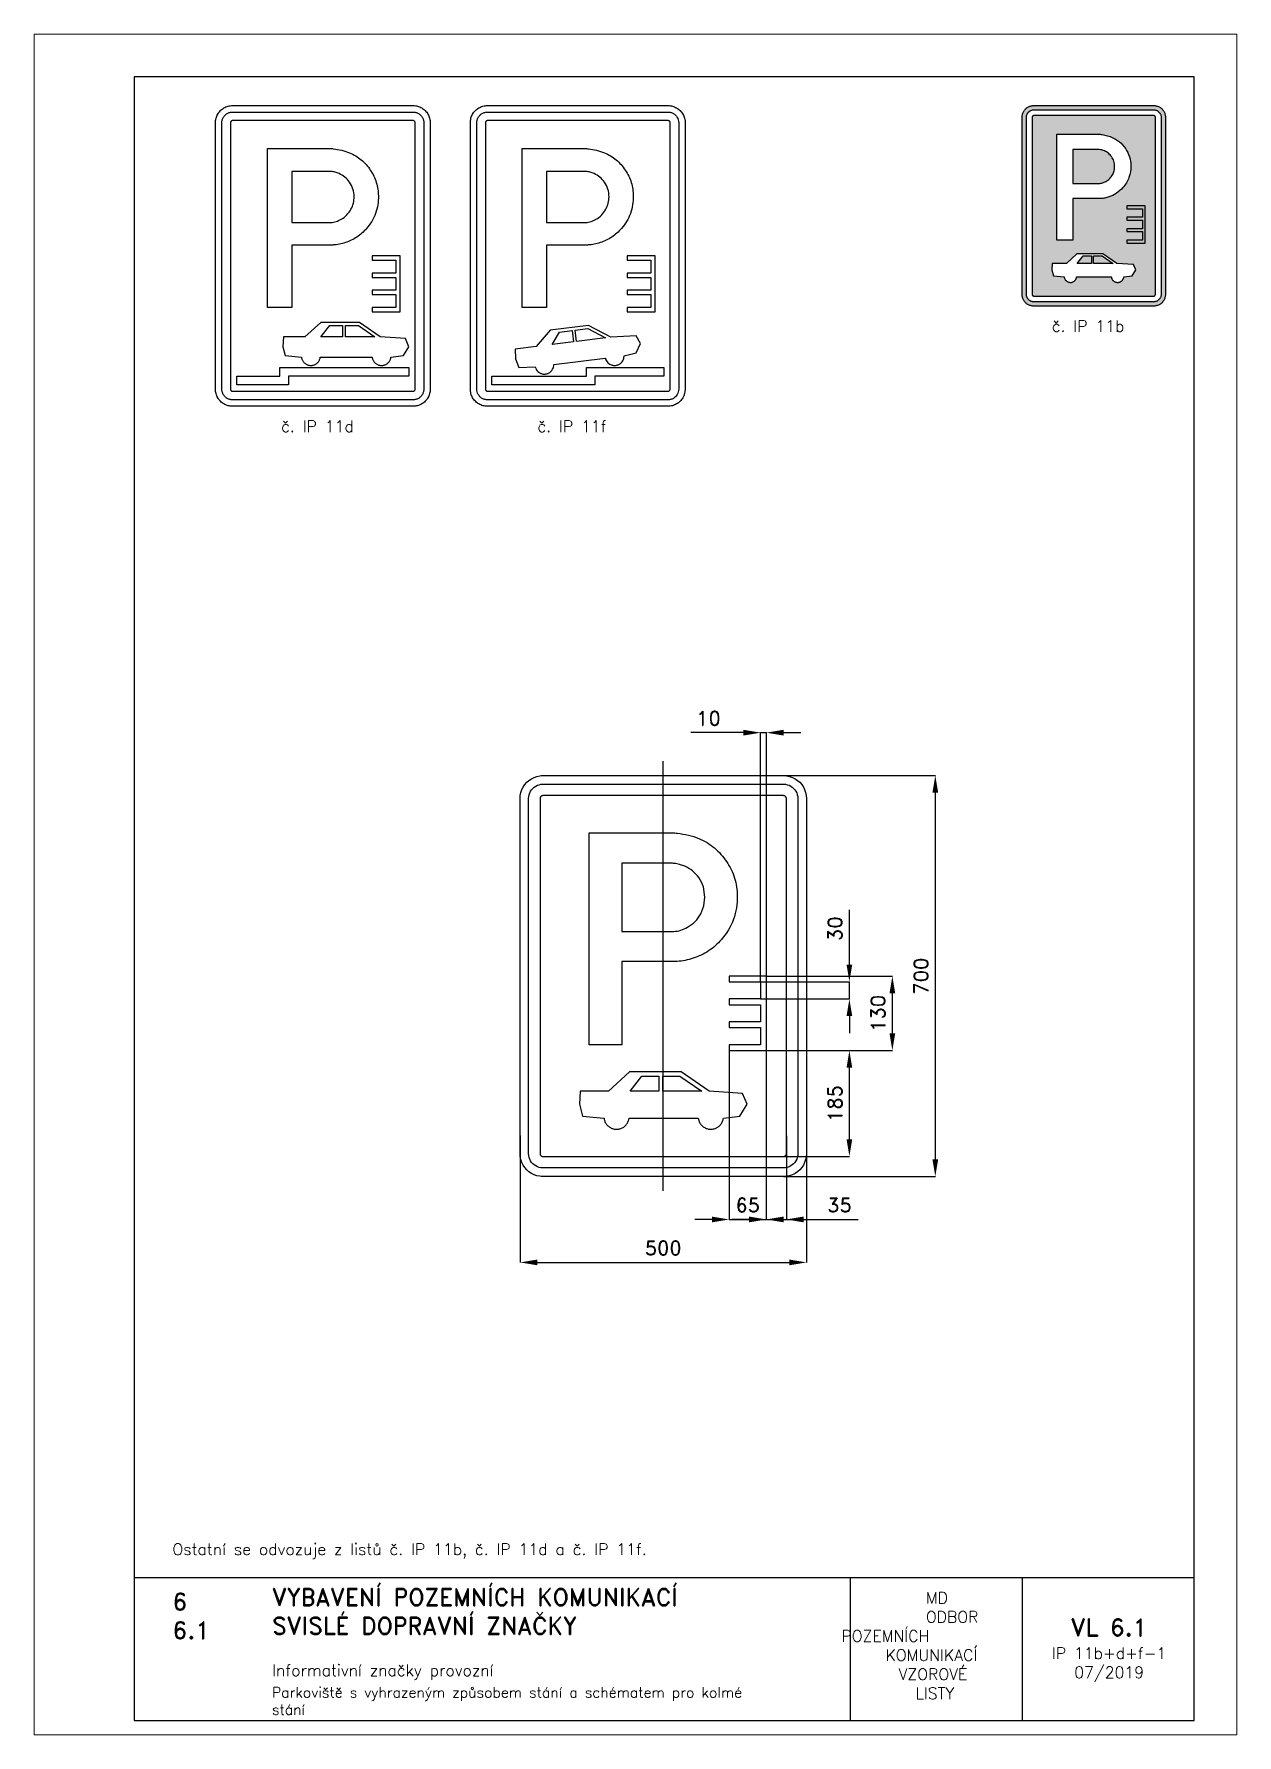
# Paper-space layout 'IP 11b-d-f-1' of a CAD drawing. Header units: millimetres. Extents: x 0 to 210, y 0 to 297.
# The model-space entities are those that its viewports show. They can reach past a viewport. Long polylines and large blocks are cut down to what shows.
import ezdxf

# ---------------------------------------------------------------- set-up
doc = ezdxf.new("R2010")
doc.units = ezdxf.units.MM
doc.header["$LTSCALE"] = 5
doc.linetypes.add('ČERCHOVANÁX2', pattern=[2, 1, -0.5, 0, -0.5])
for name, color, linetype in [('Kóty', 2, 'Continuous'), ('Rozpiska', 7, 'Continuous'), ('Značka', 7, 'Continuous')]:
    doc.layers.add(name, color=color, linetype=linetype)
doc.layers.add('Rámeček', color=6, linetype='Continuous', plot=False)
doc.styles.get("Standard").update_dxf_attribs({"font": 'romand.shx', "height": 25})
doc.dimstyles.get("Standard").update_dxf_attribs({"dimtxt": 25, "dimasz": 30, "dimexe": 0.18, "dimexo": 0.0625, "dimgap": 12.5, "dimtad": 1, "dimdec": 0, "dimzin": 0, "dimdsep": 46, "dimtxsty": 'Standard', "dimcen": 0.09, "dimadec": 0, "dimazin": 0, "dimtfac": 1, "dimtdec": 0, "dimtofl": 0, "dimtmove": 0, "dimatfit": 3, "dimfxl": 1, "dimtolj": 1, "dimtzin": 0, "dimarcsym": 0})

psp = doc.layouts.new('IP 11b-d-f-1')

# ---------------------------------------------------------------- texts
at = {"layer": 'Rozpiska', "color": 7}
for s, width, gutter_width, insert, char_height, attachment_point in [('\\pi5.16667;č. IP 11b', 25, 75, (172.4999999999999, 247.0033418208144), 2, 1), ('\\pi5.21429;č. IP 11d', 25, 75, (37.91798801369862, 229.5033418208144), 2, 1), ('\\pi5.45238;č. IP 11f', 25, 75, (82.41798801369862, 229.5033418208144), 2, 1), ('Ostatní se odvozuje z listů č. IP 11b, č. IP 11d a č. IP 11f.', 155.5010732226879, 100, (24.16971776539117, 33.43032158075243), 2, 1), ('6', 149.04217740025, 100, (24.16971776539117, 24.77143633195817), 3, 1), ('{\\C6;VYBAVENÍ POZEMNÍCH KOMUNIKACÍ\\P}SVISLÉ DOPRAVNÍ ZNAČKY{\\H1.34524x; }', 149.04217740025, 100, (41.56166878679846, 25.56072462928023), 3, 1), ('\\pi14.7414;{\\C6;MD\\P\\pi2.36044;}ODBOR POZEMNÍCH{\\H1.57143x; }\\P\\pi7.69378;KOMUNIKACÍ{\\H1.5x; }\\P\\pi9.97949;{\\C6;VZOROVÉ\\H1.47619x; \\H0.67742x;\\P\\pi12.93187;LISTY\\H1.26984x; }', 33.10184048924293, 100, (140.9534725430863, 24.94523992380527), 2, 1), ('6.1', 149.04217740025, 100, (24.16971776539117, 19.77734483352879), 3, 1), ('{\\H1.5x;\\C6;VL 6.1\\P\\H0.66667x;IP 11b+d+f-1 \\H1.66666x; \\H0.6x;\\P07/2019\\H1.80159x; }', 24.94102201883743, 100, (187.686188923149, 14.77639982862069), 2, 5), ('{\\C6;Informativní značky provozní}', 149.04217740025, 100, (41.56166878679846, 12.28505153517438), 2, 1), ('Parkoviště s vyhrazeným způsobem stání a schématem pro kolmé \\Pstání', 149.04217740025, 100, (41.53469046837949, 8.33712496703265), 1.8, 1)]:
    psp.add_mtext_dynamic_manual_height_columns(s, width=width, gutter_width=gutter_width, heights=[0], dxfattribs=dict(at, insert=insert, char_height=char_height, attachment_point=attachment_point))

msp = doc.modelspace()

# ---------------------------------------------------------------- blocks, each defined once
blk = doc.blocks.new('*D0')
at = {"layer": 'Defpoints', "color": 0, "transparency": 16777216}
for p in [(179.9909999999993, -129.9999999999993), (325.0000000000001, -129.9999999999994), (186.8026090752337, -315)]:
    blk.add_point(p, dxfattribs=at)
at = {"layer": 'Kóty', "color": 0, "lineweight": -2, "transparency": 16777216}
for p, q in [((180.0534999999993, -129.9999999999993), (325.1800000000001, -129.9999999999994)), ((325.0000000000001, -285), (325.0000000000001, -159.9999999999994)), ((186.8651090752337, -315), (325.1800000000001, -315))]:
    blk.add_line(p, q, dxfattribs=at)
at = {"layer": 'Kóty', "color": 0, "transparency": 16777216}
for points in [[(320.0000000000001, -159.9999999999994), (330.0000000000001, -159.9999999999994), (325.0000000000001, -129.9999999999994)], [(320.0000000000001, -285), (330.0000000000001, -285), (325.0000000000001, -315)]]:
    blk.add_solid(points, dxfattribs=at)
at = {"layer": 'Kóty', "color": 0, "transparency": 16777216, "insert": (300.0000000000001, -222.4999999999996), "char_height": 25, "attachment_point": 5, "rotation": 90}
blk.add_mtext('\\A1;185', dxfattribs=at)
blk = doc.blocks.new('*D1')
at = {"layer": 'Defpoints', "color": 0, "transparency": 16777216}
for p in [(-250, -278.2146683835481), (250, -278.2146683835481), (250, -500)]:
    blk.add_point(p, dxfattribs=at)
at = {"layer": 'Kóty', "color": 0, "lineweight": -2, "transparency": 16777216}
for p, q in [((-250, -278.2771683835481), (-250, -500.18)), ((250, -278.2771683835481), (250, -500.18)), ((-220, -500), (220, -500))]:
    blk.add_line(p, q, dxfattribs=at)
at = {"layer": 'Kóty', "color": 0, "transparency": 16777216}
for points in [[(-220, -495), (-220, -505), (-250, -500)], [(220, -495), (220, -505), (250, -500)]]:
    blk.add_solid(points, dxfattribs=at)
at = {"layer": 'Kóty', "color": 0, "transparency": 16777216, "insert": (1.530808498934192e-15, -475), "char_height": 25, "attachment_point": 5}
blk.add_mtext('\\A1;500', dxfattribs=at)
blk = doc.blocks.new('*D2')
at = {"layer": 'Defpoints', "color": 0, "transparency": 16777216}
for p in [(115.035, -130.0009999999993), (179.9909999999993, -129.9999999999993), (179.9909999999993, -425)]:
    blk.add_point(p, dxfattribs=at)
at = {"layer": 'Kóty', "color": 0, "lineweight": -2, "transparency": 16777216}
for p, q in [((115.035, -130.0634999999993), (115.035, -425.18)), ((179.9909999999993, -130.0624999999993), (179.9909999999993, -425.18)), ((85.03499999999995, -425), (55.03499999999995, -425)), ((209.9909999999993, -425), (239.9909999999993, -425))]:
    blk.add_line(p, q, dxfattribs=at)
at = {"layer": 'Kóty', "color": 0, "transparency": 16777216}
for points in [[(85.03499999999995, -420), (85.03499999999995, -430), (115.035, -425)], [(209.9909999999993, -420), (209.9909999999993, -430), (179.9909999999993, -425)]]:
    blk.add_solid(points, dxfattribs=at)
at = {"layer": 'Kóty', "color": 0, "transparency": 16777216, "insert": (147.5129999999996, -400), "char_height": 25, "attachment_point": 5}
blk.add_mtext('\\A1;65', dxfattribs=at)
blk = doc.blocks.new('*D3')
at = {"layer": 'Defpoints', "color": 0, "transparency": 16777216}
for p in [(179.9909999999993, -130.0624999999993), (215, -278.6622025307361), (215, -425)]:
    blk.add_point(p, dxfattribs=at)
at = {"layer": 'Kóty', "color": 0, "lineweight": -2, "transparency": 16777216}
for p, q in [((179.9909999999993, -130.1249999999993), (179.9909999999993, -425.18)), ((215, -278.7247025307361), (215, -425.18)), ((149.9909999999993, -425), (119.9909999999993, -425)), ((245, -425), (340.4761904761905, -425))]:
    blk.add_line(p, q, dxfattribs=at)
at = {"layer": 'Kóty', "color": 0, "transparency": 16777216}
for points in [[(149.9909999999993, -420), (149.9909999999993, -430), (179.9909999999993, -425)], [(245, -420), (245, -430), (215, -425)]]:
    blk.add_solid(points, dxfattribs=at)
at = {"layer": 'Kóty', "color": 0, "transparency": 16777216, "insert": (307.7380952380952, -400), "char_height": 25, "attachment_point": 5}
blk.add_mtext('\\A1;35', dxfattribs=at)
blk = doc.blocks.new('*D4')
at = {"layer": 'Defpoints', "color": 0, "transparency": 16777216}
for p in [(170.035, -10.00099999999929), (325.0000000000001, -10.00099999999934), (170.035, -40.00099999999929)]:
    blk.add_point(p, dxfattribs=at)
at = {"layer": 'Kóty', "color": 0, "lineweight": -2, "transparency": 16777216}
for p, q in [((325.0000000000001, 19.99900000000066), (325.0000000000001, 115.4751904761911)), ((170.0975, -10.00099999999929), (325.1800000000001, -10.00099999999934)), ((170.0975, -40.00099999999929), (325.1800000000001, -40.00099999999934)), ((325.0000000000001, -70.00099999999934), (325.0000000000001, -100.0009999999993))]:
    blk.add_line(p, q, dxfattribs=at)
at = {"layer": 'Kóty', "color": 0, "transparency": 16777216}
for points in [[(320.0000000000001, 19.99900000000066), (330.0000000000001, 19.99900000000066), (325.0000000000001, -10.00099999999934)], [(320.0000000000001, -70.00099999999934), (330.0000000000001, -70.00099999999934), (325.0000000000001, -40.00099999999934)]]:
    blk.add_solid(points, dxfattribs=at)
at = {"layer": 'Kóty', "color": 0, "transparency": 16777216, "insert": (300.0000000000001, 82.73709523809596), "char_height": 25, "attachment_point": 5, "rotation": 90}
blk.add_mtext('\\A1;30', dxfattribs=at)
blk = doc.blocks.new('*D5')
at = {"layer": 'Defpoints', "color": 0, "transparency": 16777216}
for p in [(170.035, 425), (170.035, -10.00099999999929), (180.035, -0.0009999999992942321)]:
    blk.add_point(p, dxfattribs=at)
at = {"layer": 'Kóty', "color": 0, "lineweight": -2, "transparency": 16777216}
for p, q in [((140.035, 425), (48.1302380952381, 425)), ((170.035, -9.938499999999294), (170.035, 425.18)), ((180.035, 0.06150000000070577), (180.035, 425.18)), ((210.035, 425), (240.035, 425))]:
    blk.add_line(p, q, dxfattribs=at)
at = {"layer": 'Kóty', "color": 0, "transparency": 16777216}
for points in [[(140.035, 430), (140.035, 420), (170.035, 425)], [(210.035, 430), (210.035, 420), (180.035, 425)]]:
    blk.add_solid(points, dxfattribs=at)
at = {"layer": 'Kóty', "color": 0, "transparency": 16777216, "insert": (79.08261904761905, 450), "char_height": 25, "attachment_point": 5}
blk.add_mtext('\\A1;10', dxfattribs=at)
blk = doc.blocks.new('*D6')
at = {"layer": 'Defpoints', "color": 0, "transparency": 16777216}
for p in [(180.035, -0.0009999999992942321), (400.0000000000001, -0.0009999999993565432), (180.035, -130.0009999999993)]:
    blk.add_point(p, dxfattribs=at)
at = {"layer": 'Kóty', "color": 0, "lineweight": -2, "transparency": 16777216}
for p, q in [((180.0975, -0.00099999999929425), (400.1800000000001, -0.000999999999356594)), ((400.0000000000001, -100.0009999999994), (400.0000000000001, -30.00099999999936)), ((180.0975, -130.0009999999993), (400.1800000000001, -130.0009999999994))]:
    blk.add_line(p, q, dxfattribs=at)
at = {"layer": 'Kóty', "color": 0, "transparency": 16777216}
for points in [[(395.0000000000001, -30.00099999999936), (405.0000000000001, -30.00099999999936), (400.0000000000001, -0.0009999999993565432)], [(395.0000000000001, -100.0009999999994), (405.0000000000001, -100.0009999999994), (400.0000000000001, -130.0009999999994)]]:
    blk.add_solid(points, dxfattribs=at)
at = {"layer": 'Kóty', "color": 0, "transparency": 16777216, "insert": (375.0000000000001, -65.0009999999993), "char_height": 25, "attachment_point": 5, "rotation": 90}
blk.add_mtext('\\A1;130', dxfattribs=at)
blk = doc.blocks.new('*D7')
at = {"layer": 'Defpoints', "color": 0, "transparency": 16777216}
for p in [(210, 350), (210, -350), (475.0000000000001, -350.0000000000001)]:
    blk.add_point(p, dxfattribs=at)
at = {"layer": 'Kóty', "color": 0, "lineweight": -2, "transparency": 16777216}
for p, q in [((210.0625, 350), (475.1800000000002, 349.9999999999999)), ((475.0000000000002, 319.9999999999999), (475.0000000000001, -320.0000000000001)), ((210.0625, -350), (475.1800000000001, -350.0000000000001))]:
    blk.add_line(p, q, dxfattribs=at)
at = {"layer": 'Kóty', "color": 0, "transparency": 16777216}
for points in [[(470.0000000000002, 319.9999999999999), (480.0000000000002, 319.9999999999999), (475.0000000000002, 349.9999999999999)], [(470.0000000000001, -320.0000000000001), (480.0000000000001, -320.0000000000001), (475.0000000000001, -350.0000000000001)]]:
    blk.add_solid(points, dxfattribs=at)
at = {"layer": 'Kóty', "color": 0, "transparency": 16777216, "insert": (450.0000000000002, 3.081967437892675e-14), "char_height": 25, "attachment_point": 5, "rotation": 90}
blk.add_mtext('\\A1;700', dxfattribs=at)

# ---------------------------------------------------------------- dimensions: what is measured, and where the dimension line sits
at = {"layer": 'Kóty'}
for base, p1, p2, picture, middle in [((170.035, 425), (180.035, -0.0009999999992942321), (170.035, -10.00099999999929), '*D5', (79.08261904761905, 450)), ((179.9909999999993, -425), (115.035, -130.0009999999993), (179.9909999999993, -129.9999999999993), '*D2', (147.5129999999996, -400)), ((215, -425), (179.9909999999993, -130.0624999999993), (215, -278.6622025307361), '*D3', (307.7380952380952, -400)), ((250, -500), (-250, -278.2146683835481), (250, -278.2146683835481), '*D1', (1.530808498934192e-15, -475))]:
    dim = msp.add_linear_dim(base=base, p1=p1, p2=p2, dimstyle='Standard', dxfattribs=at)
    dim.commit()
    dim.dimension.update_dxf_attribs({"geometry": picture, "text_midpoint": middle})
for base, p1, p2, picture, middle in [((475.0000000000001, -350.0000000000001), (210, 350), (210, -350), '*D7', (450.0000000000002, 3.081967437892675e-14)), ((325.0000000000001, -10.00099999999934), (170.035, -40.00099999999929), (170.035, -10.00099999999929), '*D4', (300.0000000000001, 82.73709523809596)), ((400.0000000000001, -0.0009999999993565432), (180.035, -130.0009999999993), (180.035, -0.0009999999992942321), '*D6', (375.0000000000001, -65.0009999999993)), ((325.0000000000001, -129.9999999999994), (186.8026090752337, -315), (179.9909999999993, -129.9999999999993), '*D0', (300.0000000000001, -222.4999999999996))]:
    dim = msp.add_linear_dim(base=base, p1=p1, p2=p2, angle=90, dimstyle='Standard', dxfattribs=at)
    dim.commit()
    dim.dimension.update_dxf_attribs({"geometry": picture, "text_midpoint": middle})

# ---------------------------------------------------------------- linework, layer by layer
at = {"layer": 'Kóty'}
for points in [[(170.035, 425), (180.035, 425)], [(325.0000000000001, -40.00099999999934), (325.0000000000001, -10.00099999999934)], [(115.035, -425), (179.9909999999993, -425)], [(179.9909999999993, -425), (215, -425)]]:
    msp.add_lwpolyline(points, dxfattribs=at)
at = {"layer": 'Značka', "color": 6, "linetype": 'ČERCHOVANÁX2', "ltscale": 5}
msp.add_lwpolyline([(0, -375), (0, 375)], dxfattribs=at)
at = {"layer": 'Značka', "color": 5}
for points in [[(-210, -350), (-210.2000000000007, -349.9995000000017), (-210.2999999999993, -349.9988000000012, -0.0321716), (-215.5, -349.6369999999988), (-220.6000000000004, -348.5822999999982), (-225.5, -346.9226999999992), (-230.1000000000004, -344.5885000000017), (-234.3999999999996, -341.7139999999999), (-238.2999999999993, -338.2842999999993), (-241.7000000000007, -334.4026000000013), (-244.6000000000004, -330.0905999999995), (-246.8999999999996, -325.460500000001), (-248.6000000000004, -320.5548999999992), (-249.7000000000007, -315.4766999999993), (-250, -310.3139999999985), (-250, -310.1569999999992), (-250, -310), (-250, 310), (-250, 310.1569999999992), (-250, 310.3139999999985), (-249.6000000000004, 315.4789999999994), (-248.6000000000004, 320.5550000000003), (-246.8999999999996, 325.4639999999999), (-244.6000000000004, 330.0910000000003), (-241.7000000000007, 334.4019999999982), (-238.2999999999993, 338.2839999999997), (-234.3999999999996, 341.7170000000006), (-230.1000000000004, 344.5889999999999), (-225.5, 346.905999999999), (-220.6000000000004, 348.5819999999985), (-215.5, 349.6539999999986, -0.0367311), (-210.2999999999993, 349.9989999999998), (-210.2000000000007, 350), (-210, 350), (210, 350), (210.2000000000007, 350), (210.2999999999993, 349.9989999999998, -0.0321716), (215.5, 349.6369999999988), (220.6000000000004, 348.5819999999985), (225.5, 346.9229999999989), (230.1000000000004, 344.5889999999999), (234.3999999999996, 341.7139999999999), (238.2999999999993, 338.2839999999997), (241.7000000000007, 334.4029999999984), (244.6000000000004, 330.0910000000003), (246.8999999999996, 325.4599999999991), (248.6000000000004, 320.5550000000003), (249.7000000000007, 315.476999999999), (250, 310.3139999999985), (250, 310.1569999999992), (250, 310), (250, -310), (250, -310.1569999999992), (250, -310.3139999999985), (249.6000000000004, -315.4791000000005), (248.6000000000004, -320.5548999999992), (246.8999999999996, -325.4635999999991), (244.6000000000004, -330.0905999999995), (241.7000000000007, -334.4016999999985), (238.2999999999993, -338.2842999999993), (234.3999999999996, -341.7171999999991), (230.1000000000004, -344.5885000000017), (225.5, -346.9061000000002), (220.6000000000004, -348.5822999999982), (215.5, -349.6542000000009, -0.0367341), (210.2999999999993, -349.9988000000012), (210.2000000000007, -349.9995999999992), (210, -350), (-210, -350)], [(-210, -335), (-210.1000000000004, -334.9997000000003), (-210.2000000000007, -334.9991999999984, -0.0321601), (-213.3999999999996, -334.7730999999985), (-216.6000000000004, -334.1139000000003), (-219.7000000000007, -333.0767000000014), (-222.6000000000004, -331.6178), (-225.2999999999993, -329.8211999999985), (-227.7000000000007, -327.6777000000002), (-229.7999999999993, -325.2515999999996), (-231.6000000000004, -322.5565999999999), (-233.1000000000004, -319.6627999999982), (-234.1000000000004, -316.5967999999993), (-234.7999999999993, -313.4229999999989), (-235, -310.1959999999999), (-235, -310.0980000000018), (-235, -310), (-235, 310), (-235, 310.0980000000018), (-235, 310.1959999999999), (-234.7999999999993, 313.4239999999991), (-234.1000000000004, 316.5970000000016), (-233.1000000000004, 319.6650000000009), (-231.6000000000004, 322.5570000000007), (-229.7999999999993, 325.2510000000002), (-227.7000000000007, 327.6779999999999), (-225.2999999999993, 329.8230000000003), (-222.6000000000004, 331.6179999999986), (-219.7000000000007, 333.0659999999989), (-216.6000000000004, 334.1140000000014), (-213.3999999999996, 334.7839999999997, -0.0367287), (-210.2000000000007, 334.9989999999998), (-210.1000000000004, 335), (-210, 335), (210, 335), (210.1000000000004, 335), (210.2000000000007, 334.9989999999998, -0.0321789), (213.3999999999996, 334.773000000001), (216.6000000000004, 334.1140000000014), (219.7000000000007, 333.0770000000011), (222.6000000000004, 331.6179999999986), (225.2999999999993, 329.8209999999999), (227.7000000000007, 327.6779999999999), (229.7999999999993, 325.2520000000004), (231.6000000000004, 322.5570000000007), (233.1000000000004, 319.6630000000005), (234.1000000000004, 316.5970000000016), (234.7999999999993, 313.4229999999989), (235, 310.1959999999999), (235, 310.0980000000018), (235, 310), (235, -310), (235, -310.0980000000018), (235, -310.1959999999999), (234.7999999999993, -313.4239999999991), (234.1000000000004, -316.5967999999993), (233.1000000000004, -319.6647999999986), (231.6000000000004, -322.5565999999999), (229.7999999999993, -325.2511000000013), (227.7000000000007, -327.6777000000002), (225.2999999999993, -329.8233), (222.6000000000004, -331.6178), (219.7000000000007, -333.0662999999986), (216.6000000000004, -334.1139000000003), (213.3999999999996, -334.7838999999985), (210.2000000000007, -334.9991999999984), (210.1000000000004, -334.9997000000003), (210, -335), (-210, -335)], [(-129.2000000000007, -119.9609999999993), (-129.2000000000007, 250.0390000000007), (20.5, 250.0390000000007), (22.70000000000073, 249.7540000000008), (24.89999999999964, 249.4599999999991, -0.0253522), (43.89999999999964, 246.0109999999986, -0.042933), (62.20000000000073, 240.018, -0.0795852), (89.39999999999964, 223.7220000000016, -0.076468), (110.5, 199.7419999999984, -0.0768591), (124.5, 171.2129999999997, -0.0757333), (129.2000000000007, 139.7710000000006, -0.09403439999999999), (122.6000000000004, 99.08699999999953, -0.0983727), (101.5, 63.84400000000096, -0.0732822), (79.20000000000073, 43.98800000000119, -0.067707), (52.39999999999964, 31.12199999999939, -0.0342059), (38.39999999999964, 27.28199999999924, -0.0378679), (24.10000000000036, 25.49499999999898), (21.70000000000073, 25.38300000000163), (19.29999999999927, 25.30199999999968), (-72.5, 25.30199999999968), (-72.5, -119.9609999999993), (-129.2000000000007, -119.9609999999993)], [(-72.5, 196.8899999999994), (-72.5, 77.87299999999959), (15.10000000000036, 77.87299999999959), (16.79999999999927, 77.875), (18.60000000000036, 77.91100000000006, 0.0671332), (30.89999999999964, 80.10099999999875, 0.0577061), (42.39999999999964, 85.31100000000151, 0.07172569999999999), (55.70000000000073, 95.39600000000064, 0.0745311), (65.5, 108.7829999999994), (71.10000000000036, 122.7849999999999), (72.79999999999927, 137.844000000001), (70.10000000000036, 155.7910000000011, 0.08373560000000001), (62.10000000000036, 171.9150000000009, 0.0733358), (51.29999999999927, 183.4540000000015, 0.0660673), (37.79999999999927, 191.648000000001), (28.70000000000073, 195.0410000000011, 0.0492476), (19.20000000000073, 196.6970000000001), (17.70000000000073, 196.8050000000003), (16.29999999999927, 196.8899999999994), (-72.5, 196.8899999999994)], [(-103.3240000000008, -247.8569999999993, 0.00632891), (-103.0240000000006, -249.6749999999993, 0.0190642), (-102.6320000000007, -251.4729999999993, 0.0377084), (-101.6910000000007, -254.1889999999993, 0.0345653), (-100.3650000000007, -256.7496999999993, 0.033676), (-98.73900000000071, -259.1276999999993, 0.0344338), (-96.80900000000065, -261.2600999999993, 0.0345969), (-94.62700000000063, -263.1366999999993, 0.0344131), (-92.20700000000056, -264.6965999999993, 0.0343848), (-89.61300000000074, -265.9443999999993, 0.0344198), (-86.87200000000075, -266.8248999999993, 0.0344185), (-84.04400000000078, -267.3587999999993, 0.03441669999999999), (-81.16900000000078, -267.4999999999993, 0.03441690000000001), (-78.29800000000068, -267.2835999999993, 0.0344269), (-75.48500000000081, -266.6757999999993, 0.0344208), (-72.76800000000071, -265.7238999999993, 0.03434790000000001), (-70.20700000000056, -264.4085999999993, 0.0344156), (-67.82800000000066, -262.7860999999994, 0.0347591), (-65.6970000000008, -260.8528999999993, 0.0343952), (-63.82500000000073, -258.6699999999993, 0.0330122), (-62.26000000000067, -256.2508999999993, 0.03456409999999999), (-60.99600000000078, -253.6569999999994, 0.0397591), (-60.13200000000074, -250.9159999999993, 0.0173413), (-59.82000000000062, -249.3939999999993), (-59.57900000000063, -247.8569999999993), (-59.57700000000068, -247.8569999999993), (60.98799999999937, -247.8569999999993), (61.24299999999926, -247.8569999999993), (61.54399999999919, -249.6749999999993, 0.0190642), (61.93499999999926, -251.4729999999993, 0.03769840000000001), (62.87699999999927, -254.1889999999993, 0.0345607), (64.20299999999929, -256.7496999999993, 0.03367580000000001), (65.82799999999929, -259.1276999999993, 0.0344378), (67.75799999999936, -261.2600999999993, 0.03459), (69.93999999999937, -263.1366999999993, 0.0344159), (72.3609999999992, -264.6965999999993, 0.0343827), (74.95499999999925, -265.9443999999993, 0.034418), (77.69499999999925, -266.8248999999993, 0.0344216), (80.5239999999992, -267.3587999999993, 0.0344166), (83.3989999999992, -267.4999999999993, 0.0344166), (86.26899999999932, -267.2835999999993, 0.0344259), (89.0829999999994, -266.6757999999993, 0.0344189), (91.7989999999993, -265.7238999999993, 0.03434790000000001), (94.35999999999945, -264.4085999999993, 0.0344096), (96.73899999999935, -262.7860999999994, 0.0347628), (98.86999999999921, -260.8528999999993, 0.0344033), (100.7419999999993, -258.6699999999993, 0.0330077), (102.3069999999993, -256.2508999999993, 0.0345499), (103.5709999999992, -253.6569999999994, 0.0397692), (104.4349999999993, -250.9159999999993, 0.0173221), (104.7469999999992, -249.3939999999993), (104.9879999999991, -247.8569999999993), (104.9909999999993, -247.8569999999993), (133.9189999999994, -244.6429999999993), (146.4189999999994, -223.9279999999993), (138.5619999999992, -204.9999999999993), (79.9909999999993, -201.0709999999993), (31.41999999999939, -167.4999999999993), (-58.58000000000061, -167.4999999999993), (-95.72300000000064, -201.0709999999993), (-145.0090000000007, -201.0709999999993), (-146.4370000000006, -223.9279999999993), (-141.0800000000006, -244.6429999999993), (-103.5800000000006, -247.8569999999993), (-103.3240000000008, -247.8569999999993)]]:
    msp.add_lwpolyline(points, format="xyb", dxfattribs=at)
for points in [[(-210, -315), (210, -315), (210, -315), (210, -315), (210.7000000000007, -314.9550000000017), (211.2999999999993, -314.8230000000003), (211.8999999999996, -314.6150000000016), (212.5, -314.3240000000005), (213.1000000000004, -313.9639999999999), (213.5, -313.5360000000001), (214, -313.0499999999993), (214.2999999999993, -312.5109999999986), (214.6000000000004, -311.9330000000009), (214.7999999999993, -311.3189999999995), (215, -310.6850000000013), (215, -310.0390000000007), (215, -310.0200000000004), (215, -310), (215, 310), (215, 310.0200000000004), (215, 310.0390000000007), (215, 310.6850000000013), (214.7999999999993, 311.3189999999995), (214.6000000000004, 311.9330000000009), (214.2999999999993, 312.5109999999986), (214, 313.0499999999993), (213.5, 313.5360000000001), (213.1000000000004, 313.9650000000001), (212.5, 314.3240000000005), (211.8999999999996, 314.6130000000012), (211.2999999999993, 314.8230000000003), (210.7000000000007, 314.9569999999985), (210, 315), (210, 315), (210, 315), (-210, 315), (-210, 315), (-210, 315), (-210.7000000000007, 314.9550000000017), (-211.2999999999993, 314.8230000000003), (-211.8999999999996, 314.6150000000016), (-212.5, 314.3240000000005), (-213.1000000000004, 313.9639999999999), (-213.5, 313.5360000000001), (-214, 313.0499999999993), (-214.2999999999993, 312.5109999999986), (-214.6000000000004, 311.9330000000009), (-214.7999999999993, 311.3189999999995), (-215, 310.6850000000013), (-215, 310.0390000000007), (-215, 310.0200000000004), (-215, 310), (-215, -310), (-215, -310.0200000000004), (-215, -310.0390000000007), (-215, -310.6850000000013), (-214.7999999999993, -311.3189999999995), (-214.6000000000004, -311.9330000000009), (-214.2999999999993, -312.5109999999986), (-214, -313.0499999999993), (-213.5, -313.5360000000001), (-213.1000000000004, -313.9650000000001), (-212.5, -314.3240000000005), (-211.8999999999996, -314.6130000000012), (-211.2999999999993, -314.8230000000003), (-210.7000000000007, -314.9569999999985), (-210, -315), (-210, -315), (-210, -315)], [(180.035, -0.0009999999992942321), (115.035, -0.0009999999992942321), (115.035, -10.00099999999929), (170.035, -10.00099999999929), (170.035, -40.00099999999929), (115.035, -40.00099999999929), (115.035, -50.00099999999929), (170.035, -50.00099999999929), (170.035, -80.0009999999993), (115.035, -80.0009999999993), (115.035, -90.0009999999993), (170.035, -90.0009999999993), (170.035, -120.0009999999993), (115.035, -120.0009999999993), (115.035, -130.0009999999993), (180.035, -130.0009999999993), (180.035, -0.0009999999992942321)], [(-7.688000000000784, -174.6429999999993), (-7.688000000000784, -201.0709999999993), (-57.86600000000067, -201.0709999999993), (-37.5090000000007, -174.6429999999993), (-7.688000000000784, -174.6429999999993)], [(29.19099999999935, -174.6429999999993), (67.4279999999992, -201.0709999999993), (-0.5450000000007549, -201.0709999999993), (-0.5450000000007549, -174.6429999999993), (29.19099999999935, -174.6429999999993)]]:
    msp.add_lwpolyline(points, dxfattribs=at)

msp.set_redraw_order([(e.dxf.handle, doc.entitydb.next_handle()) for e in msp.query("TEXT MTEXT ATTDEF DIMENSION ARC_DIMENSION")])  # texts and dimensions are drawn at this point

# ---------------------------------------------------------------- hatches: boundary and pattern name
at = {"layer": 'Značka'}
h = psp.add_hatch(color=170, dxfattribs=at)
h.dxf.hatch_style = 1
edge = h.paths.add_edge_path(flags=16)
edge.add_line((174.4999999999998, 250.2499999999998), (174.4950899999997, 250.2499999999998))
edge.add_line((174.4950899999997, 250.2499999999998), (174.4901849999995, 250.2500499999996))
edge.add_arc((174.4971299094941, 251.5076230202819), 1.257592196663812, 262.30689940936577, 269.68358898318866, ccw=False)
edge.add_arc((174.4816624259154, 251.3955901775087), 1.144497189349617, 254.2063239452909, 262.32345899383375, ccw=False)
edge.add_arc((174.45061089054, 251.3768681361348), 1.11830517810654, 247.17275318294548, 255.4762039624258, ccw=False)
edge.add_arc((174.4738833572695, 251.4319546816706), 1.178105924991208, 239.2864402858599, 247.16892587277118, ccw=False)
edge.add_arc((174.4701423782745, 251.4616570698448), 1.201871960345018, 232.43723510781, 240.1630037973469, ccw=False)
edge.add_arc((174.461906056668, 251.4515529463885), 1.18884151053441, 224.6476878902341, 232.455020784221, ccw=False)
edge.add_arc((174.4477523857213, 251.4597059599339), 1.184606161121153, 217.5709618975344, 225.4093358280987, ccw=False)
edge.add_arc((174.4470426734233, 251.4593647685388), 1.183835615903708, 209.7375136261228, 217.5788176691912, ccw=False)
edge.add_arc((174.4440083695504, 251.4756054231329), 1.189359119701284, 202.6882279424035, 210.4893800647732, ccw=False)
edge.add_arc((174.4660478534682, 251.4849159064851), 1.213284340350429, 195.0364166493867, 202.692431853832, ccw=False)
edge.add_arc((174.4386986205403, 251.4946059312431), 1.189499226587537, 188.0101970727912, 195.8289758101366, ccw=False)
edge.add_arc((174.3517655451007, 251.4826711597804), 1.10175126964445, 179.6084650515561, 188.0255767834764, ccw=False)
edge.add_line((173.2500399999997, 251.4901999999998), (173.2500149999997, 251.4950999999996))
edge.add_line((173.2500149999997, 251.4950999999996), (173.2499999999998, 251.4999999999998))
edge.add_line((173.2499999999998, 251.4999999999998), (173.2499999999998, 282.4999999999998))
edge.add_line((173.2499999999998, 282.4999999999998), (173.2500149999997, 282.5049999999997))
edge.add_line((173.2500149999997, 282.5049999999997), (173.2500399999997, 282.5099999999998))
edge.add_arc((174.5050690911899, 282.5027720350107), 1.255049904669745, 172.2968390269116, 179.6700257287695, ccw=False)
edge.add_arc((174.3980524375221, 282.5182817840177), 1.14692050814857, 164.2293616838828, 172.3480532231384, ccw=False)
edge.add_arc((174.3738052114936, 282.549387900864), 1.115376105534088, 157.1227195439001, 165.4286651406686, ccw=False)
edge.add_arc((174.4342594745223, 282.5264616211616), 1.17999020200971, 149.3506553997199, 157.2382457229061, ccw=False)
edge.add_arc((174.4602633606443, 282.529881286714), 1.200727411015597, 142.3999584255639, 150.1236210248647, ccw=False)
edge.add_arc((174.4523352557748, 282.5383516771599), 1.189279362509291, 134.6788198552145, 142.4902274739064, ccw=False)
edge.add_arc((174.4576845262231, 282.5521809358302), 1.183284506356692, 127.4955178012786, 135.3338459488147, ccw=False)
edge.add_line((173.7374199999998, 283.4909999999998), (173.8721699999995, 283.5809999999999))
edge.add_line((173.8721699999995, 283.5809999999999), (174.0168599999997, 283.6534999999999))
edge.add_line((174.0168599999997, 283.6534999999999), (174.1701599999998, 283.7054999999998))
edge.add_line((174.1701599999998, 283.7054999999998), (174.3288549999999, 283.7389999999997))
edge.add_line((174.3288549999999, 283.7389999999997), (174.4901849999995, 283.7499999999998))
edge.add_line((174.4901849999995, 283.7499999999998), (174.4950899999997, 283.7499999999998))
edge.add_line((174.4950899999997, 283.7499999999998), (174.4999999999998, 283.7499999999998))
edge.add_line((174.4999999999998, 283.7499999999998), (195.5, 283.7499999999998))
edge.add_line((195.5, 283.7499999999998), (195.5048999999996, 283.7499999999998))
edge.add_line((195.5048999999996, 283.7499999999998), (195.5097999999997, 283.7499999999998))
edge.add_arc((195.501299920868, 282.4923462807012), 1.257682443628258, 82.23618695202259, 89.61276205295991, ccw=False)
edge.add_arc((195.5182096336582, 282.6051262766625), 1.143652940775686, 74.18717774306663, 82.31230124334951, ccw=False)
edge.add_arc((195.5525326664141, 282.625259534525), 1.115268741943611, 67.2817116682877, 75.60205392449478, ccw=False)
edge.add_arc((195.5267470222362, 282.5700354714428), 1.17616923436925, 59.26497565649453, 67.16199713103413, ccw=False)
edge.add_arc((195.5287207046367, 282.5385026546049), 1.202396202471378, 52.38838728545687, 60.11376680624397, ccw=False)
edge.add_arc((195.5396612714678, 282.5488508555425), 1.187523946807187, 44.689893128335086, 52.50182725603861, ccw=False)
edge.add_arc((195.5504527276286, 282.540217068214), 1.186003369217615, 37.517650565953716, 45.353071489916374, ccw=False)
edge.add_arc((195.5546953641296, 282.5404222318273), 1.182515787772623, 29.79431680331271, 37.63495699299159, ccw=False)
edge.add_arc((195.5537703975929, 282.524568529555), 1.191270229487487, 22.632923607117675, 30.43393837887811, ccw=False)
edge.add_arc((195.5360929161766, 282.5149017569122), 1.211308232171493, 15.077807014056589, 22.733181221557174, ccw=False)
edge.add_arc((195.5589234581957, 282.5053544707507), 1.191843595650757, 7.988978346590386, 15.80649804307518, ccw=False)
edge.add_arc((195.6506429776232, 282.5174579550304), 1.0993323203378, -0.38870195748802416, 8.028661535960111, ccw=False)
edge.add_line((196.7499499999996, 282.5099999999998), (196.75, 282.5049999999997))
edge.add_line((196.75, 282.5049999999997), (196.75, 282.4999999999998))
edge.add_line((196.75, 282.4999999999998), (196.75, 251.4999999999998))
edge.add_line((196.75, 251.4999999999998), (196.75, 251.4950999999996))
edge.add_line((196.75, 251.4950999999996), (196.7499499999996, 251.4901999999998))
edge.add_arc((195.4916672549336, 251.4971998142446), 1.258302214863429, 352.3089736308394, 359.6812674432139, ccw=False)
edge.add_arc((195.6049096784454, 251.4815197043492), 1.143980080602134, 344.2059064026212, 352.32819160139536, ccw=False)
edge.add_arc((195.6242267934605, 251.4502307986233), 1.117152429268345, 337.1684616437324, 345.48049550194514, ccw=False)
edge.add_arc((195.5682478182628, 251.4737295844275), 1.177863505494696, 329.2870037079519, 337.17154950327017, ccw=False)
edge.add_arc((195.5388570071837, 251.4699154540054), 1.201323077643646, 322.431056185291, 330.159365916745, ccw=False)
edge.add_arc((195.5485933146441, 251.4616425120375), 1.188561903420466, 314.6510915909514, 322.460988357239, ccw=False)
edge.add_arc((195.5400012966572, 251.4483311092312), 1.185231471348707, 307.56556222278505, 315.3988313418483, ccw=False)
edge.add_arc((195.5403972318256, 251.4471286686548), 1.184037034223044, 299.74520962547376, 307.5858498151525, ccw=False)
edge.add_arc((195.5241055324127, 251.4449549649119), 1.1903301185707, 292.68376808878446, 300.4780068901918, ccw=False)
edge.add_arc((195.5148030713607, 251.4664377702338), 1.213738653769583, 285.044391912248, 292.6978431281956, ccw=False)
edge.add_arc((195.5054444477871, 251.4384549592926), 1.189255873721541, 278.0093958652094, 285.82977701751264, ccw=False)
edge.add_arc((195.5174176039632, 251.3519655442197), 1.101941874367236, 269.6039173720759, 278.0195185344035, ccw=False)
edge.add_line((195.5097999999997, 250.2500499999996), (195.5048999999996, 250.2499999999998))
edge.add_line((195.5048999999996, 250.2499999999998), (195.5, 250.2499999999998))
edge.add_line((195.5, 250.2499999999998), (174.4999999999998, 250.2499999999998))
edge = h.paths.add_edge_path()
edge.add_line((174.4999999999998, 249.4999999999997), (174.4921449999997, 249.4999999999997))
edge.add_line((174.4921449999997, 249.4999999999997), (174.4842899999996, 249.5000499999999))
edge.add_arc((174.4956406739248, 251.5133262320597), 2.013308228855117, 262.3045894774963, 269.6769748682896, ccw=False)
edge.add_arc((174.4707704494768, 251.332459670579), 1.830740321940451, 254.19866572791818, 262.31795239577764, ccw=False)
edge.add_arc((174.4207014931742, 251.3023525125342), 1.78858381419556, 247.17298359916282, 255.4794556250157, ccw=False)
edge.add_arc((174.4579261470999, 251.3908873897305), 1.884625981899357, 239.2903223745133, 247.1741356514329, ccw=False)
edge.add_arc((174.4521985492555, 251.4386657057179), 1.923002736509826, 232.4386216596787, 240.1640698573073, ccw=False)
edge.add_arc((174.4394802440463, 251.4224968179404), 1.902432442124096, 224.6379988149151, 232.44540038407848, ccw=False)
edge.add_arc((174.4163948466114, 251.4357161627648), 1.895467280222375, 217.5754326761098, 225.4126620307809, ccw=False)
edge.add_arc((174.4150348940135, 251.4348737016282), 1.893875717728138, 209.7378504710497, 217.5803219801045, ccw=False)
edge.add_arc((174.4108933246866, 251.4611090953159), 1.903455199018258, 202.6854561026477, 210.4854178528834, ccw=False)
edge.add_arc((174.445698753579, 251.4760048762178), 1.941312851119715, 195.0399128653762, 202.6948978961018, ccw=False)
edge.add_arc((174.4019458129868, 251.4913661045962), 1.903224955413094, 188.0102872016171, 195.8283334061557, ccw=False)
edge.add_arc((174.2626516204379, 251.472285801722), 1.762631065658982, 179.6094655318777, 188.0270807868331, ccw=False)
edge.add_line((172.5000614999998, 251.4842999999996), (172.5000214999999, 251.4921499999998))
edge.add_line((172.5000214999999, 251.4921499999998), (172.4999999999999, 251.4999999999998))
edge.add_line((172.4999999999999, 251.4999999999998), (172.4999999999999, 282.4999999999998))
edge.add_line((172.4999999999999, 282.4999999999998), (172.5000234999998, 282.5079999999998))
edge.add_line((172.5000234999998, 282.5079999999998), (172.5000614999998, 282.5154999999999))
edge.add_arc((174.5153739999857, 282.5043539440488), 2.015343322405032, 172.3109619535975, 179.6831183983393, ccw=False)
edge.add_arc((174.3302934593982, 282.5292664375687), 1.828593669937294, 164.1888099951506, 172.3086231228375, ccw=False)
edge.add_arc((174.3024817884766, 282.5789937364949), 1.788738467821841, 157.1707325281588, 165.478760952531, ccw=False)
edge.add_arc((174.3915844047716, 282.5420961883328), 1.885177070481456, 149.3021204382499, 157.1878565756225, ccw=False)
edge.add_arc((174.4377777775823, 282.548257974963), 1.921968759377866, 142.4352821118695, 150.1631111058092, ccw=False)
edge.add_arc((174.4218713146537, 282.5601839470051), 1.902089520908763, 134.6223563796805, 142.4279266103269, ccw=False)
edge.add_arc((174.4385122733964, 282.583083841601), 1.897685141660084, 127.62968666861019, 135.4656569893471, ccw=False)
edge.add_arc((174.4347200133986, 282.5846211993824), 1.89415333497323, 119.72700310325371, 127.56723124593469, ccw=False)
edge.add_arc((174.4619813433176, 282.5896127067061), 1.903516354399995, 112.71396131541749, 120.51410619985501, ccw=False)
edge.add_arc((174.4736125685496, 282.5542664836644), 1.940614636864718, 104.97217266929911, 112.6277758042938, ccw=False)
edge.add_arc((174.4903858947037, 282.5992365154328), 1.901708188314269, 97.98643900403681, 105.81043703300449, ccw=False)
edge.add_arc((174.4741438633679, 282.7372336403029), 1.762795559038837, 89.67022039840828, 98.0868286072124, ccw=False)
edge.add_line((174.4842899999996, 284.4999999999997), (174.4921449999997, 284.4999999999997))
edge.add_line((174.4921449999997, 284.4999999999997), (174.4999999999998, 284.4999999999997))
edge.add_line((174.4999999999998, 284.4999999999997), (195.5, 284.4999999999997))
edge.add_line((195.5, 284.4999999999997), (195.5078499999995, 284.4999999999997))
edge.add_line((195.5078499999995, 284.4999999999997), (195.5156999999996, 284.4999999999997))
edge.add_arc((195.5051279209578, 282.4867349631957), 2.013292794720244, 82.3267451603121, 89.69913055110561, ccw=False)
edge.add_arc((195.5274630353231, 282.6674695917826), 1.831195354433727, 74.14508249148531, 82.26425471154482, ccw=False)
edge.add_arc((195.578961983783, 282.6974051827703), 1.788807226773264, 67.16360546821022, 75.47000882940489, ccw=False)
edge.add_arc((195.5438896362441, 282.6097468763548), 1.883206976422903, 59.32821849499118, 67.2152365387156, ccw=False)
edge.add_arc((195.5463034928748, 282.5617990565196), 1.923398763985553, 52.39082343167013, 60.11869821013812, ccw=False)
edge.add_arc((195.5604347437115, 282.5774267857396), 1.90239541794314, 44.63386835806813, 52.44074341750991, ccw=False)
edge.add_arc((195.583006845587, 282.5632311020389), 1.896484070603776, 37.58620946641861, 45.418196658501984, ccw=False)
edge.add_arc((195.5855915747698, 282.5646973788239), 1.89354152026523, 29.756833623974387, 37.59875573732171, ccw=False)
edge.add_arc((195.5896493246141, 282.5391538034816), 1.902850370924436, 22.68448900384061, 30.48520618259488, ccw=False)
edge.add_arc((195.5527649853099, 282.5240762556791), 1.942696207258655, 15.01883887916, 22.675243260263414, ccw=False)
edge.add_arc((195.6007563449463, 282.5084987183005), 1.900579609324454, 8.030191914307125, 15.847345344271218, ccw=False)
edge.add_arc((195.7348419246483, 282.527537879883), 1.765149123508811, -0.3907460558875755, 8.026251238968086, ccw=False)
edge.add_line((197.49995, 282.5154999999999), (197.4999999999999, 282.5079999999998))
edge.add_line((197.4999999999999, 282.5079999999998), (197.4999999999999, 282.4999999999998))
edge.add_line((197.4999999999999, 282.4999999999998), (197.4999999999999, 251.4999999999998))
edge.add_line((197.4999999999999, 251.4999999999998), (197.4999999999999, 251.4921499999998))
edge.add_line((197.4999999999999, 251.4921499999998), (197.49995, 251.4842999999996))
edge.add_arc((195.4862791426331, 251.4956731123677), 2.01370297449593, 352.30531934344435, 359.6763997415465, ccw=False)
edge.add_arc((195.6675153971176, 251.4707609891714), 1.830763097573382, 344.19901251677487, 352.318505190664, ccw=False)
edge.add_arc((195.6977871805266, 251.4206068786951), 1.788426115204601, 337.1734505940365, 345.4811128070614, ccw=False)
edge.add_arc((195.6091468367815, 251.4578888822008), 1.884587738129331, 329.2902422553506, 337.17421577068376, ccw=False)
edge.add_arc((195.5612527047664, 251.4522601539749), 1.923114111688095, 322.4382943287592, 330.16317021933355, ccw=False)
edge.add_arc((195.5778275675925, 251.4393878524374), 1.902128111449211, 314.6333189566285, 322.441292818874, ccw=False)
edge.add_arc((195.5644308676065, 251.4161998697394), 1.895215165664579, 307.575688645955, 315.41406257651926, ccw=False)
edge.add_arc((195.5646562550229, 251.415349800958), 1.894404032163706, 299.74509516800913, 307.5859642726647, ccw=False)
edge.add_arc((195.5391813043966, 251.4107123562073), 1.903173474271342, 292.6795258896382, 300.48026596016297, ccw=False)
edge.add_arc((195.5239156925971, 251.4462026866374), 1.941805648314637, 285.0384327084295, 292.6913573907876, ccw=False)
edge.add_arc((195.5086305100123, 251.4017834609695), 1.903055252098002, 278.0111091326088, 285.82988786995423, ccw=False)
edge.add_arc((195.5275571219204, 251.2628660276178), 1.762855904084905, 269.61462070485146, 278.0312060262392, ccw=False)
edge.add_line((195.5156999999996, 249.5000499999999), (195.5078499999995, 249.4999999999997))
edge.add_line((195.5078499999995, 249.4999999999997), (195.5, 249.4999999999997))
edge.add_line((195.5, 249.4999999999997), (174.4999999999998, 249.4999999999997))
h = psp.add_hatch(color=170, dxfattribs=at)
h.dxf.hatch_style = 1
edge = h.paths.add_edge_path(flags=16)
edge.add_line((179.83425, 254.6071499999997), (179.8492499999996, 254.5162499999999))
edge.add_arc((181.037433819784, 254.7282112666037), 1.206941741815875, 190.1146514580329, 194.4836816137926)
edge.add_arc((180.7916542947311, 254.6700191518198), 0.9544330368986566, 194.7915111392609, 203.427350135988)
edge.add_arc((180.8740059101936, 254.7054361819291), 1.044077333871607, 203.4139371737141, 211.3332774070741)
edge.add_arc((180.904136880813, 254.705645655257), 1.070034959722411, 210.5038445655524, 218.222287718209)
edge.add_arc((180.8845022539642, 254.6898365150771), 1.044828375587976, 218.2073884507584, 226.0987558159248)
edge.add_arc((180.8914705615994, 254.6769906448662), 1.040497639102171, 225.3317514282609, 233.2626973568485)
edge.add_arc((180.8951305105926, 254.6814473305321), 1.046258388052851, 233.2480604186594, 241.1380085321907)
edge.add_arc((180.9078053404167, 254.6760012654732), 1.047696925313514, 240.387170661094, 248.2633382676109)
edge.add_arc((180.9078926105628, 254.675025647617), 1.046823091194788, 248.2391256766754, 256.1244497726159)
edge.add_arc((180.9213447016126, 254.6717135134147), 1.046925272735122, 255.3662392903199, 263.2476947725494)
edge.add_arc((180.9212749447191, 254.6714760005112), 1.046681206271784, 263.2499581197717, 271.1345725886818)
edge.add_arc((180.9354059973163, 254.6720546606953), 1.047075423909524, 270.3608250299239, 278.2442720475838)
edge.add_arc((180.9355618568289, 254.6703106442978), 1.045327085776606, 278.2495247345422, 286.1429980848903)
edge.add_arc((180.9489651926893, 254.675083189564), 1.046281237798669, 285.3652649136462, 293.2542744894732)
edge.add_arc((180.9483760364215, 254.6770073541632), 1.048281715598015, 293.2423379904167, 301.1160562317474)
edge.add_arc((180.9607893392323, 254.683169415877), 1.047233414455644, 300.3603749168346, 308.244760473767)
edge.add_arc((180.9677828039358, 254.6747101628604), 1.036260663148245, 308.2306050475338, 316.1908511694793)
edge.add_arc((180.9705035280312, 254.6910043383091), 1.04566602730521, 315.44332884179, 323.3281493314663)
edge.add_arc((180.9332600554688, 254.7189868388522), 1.092249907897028, 323.3176087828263, 330.8797624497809)
edge.add_arc((180.981928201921, 254.7089391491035), 1.044950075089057, 330.0624004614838, 337.9796576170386)
edge.add_arc((181.1119792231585, 254.6568438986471), 0.9048539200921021, 337.9501607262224, 347.0587368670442)
edge.add_arc((180.9054003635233, 254.716973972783), 1.119719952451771, 346.4273396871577, 350.4031304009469)
edge.add_line((182.0094499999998, 254.5302999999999), (182.0214999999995, 254.6071499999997))
edge.add_line((182.0214999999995, 254.6071499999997), (182.0215999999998, 254.6071499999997))
edge.add_line((182.0215999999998, 254.6071499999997), (188.0498499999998, 254.6071499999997))
edge.add_line((188.0498499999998, 254.6071499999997), (188.0626, 254.6071499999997))
edge.add_line((188.0626, 254.6071499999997), (188.0776499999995, 254.5162499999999))
edge.add_arc((189.2658088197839, 254.7275558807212), 1.206802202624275, 190.0842275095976, 194.4532576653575)
edge.add_arc((189.0202709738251, 254.6704340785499), 0.9547968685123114, 194.8114994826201, 203.4450270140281)
edge.add_arc((189.1025293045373, 254.7055000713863), 1.044215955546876, 203.414463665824, 211.3327509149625)
edge.add_arc((189.1325171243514, 254.7052786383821), 1.069831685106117, 210.487446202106, 218.2058435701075)
edge.add_arc((189.1127623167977, 254.6897550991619), 1.044707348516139, 218.206930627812, 226.0992136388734)
edge.add_arc((189.1199558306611, 254.6771478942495), 1.040704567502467, 225.332541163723, 233.2619076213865)
edge.add_arc((189.1234610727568, 254.6817408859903), 1.046481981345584, 233.2585300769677, 241.1490962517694)
edge.add_arc((189.1362330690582, 254.6760589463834), 1.047760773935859, 240.3874110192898, 248.2630979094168)
edge.add_arc((189.1362843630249, 254.6747150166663), 1.046531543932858, 248.2332401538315, 256.1181522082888)
edge.add_arc((189.1497021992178, 254.6719837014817), 1.047188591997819, 255.3695771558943, 263.2517422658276)
edge.add_arc((189.1496750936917, 254.6714790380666), 1.046684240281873, 263.249969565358, 271.134561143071)
edge.add_arc((189.1637803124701, 254.6717009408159), 1.046721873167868, 270.3623528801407, 278.2457312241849)
edge.add_arc((189.1639310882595, 254.6706997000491), 1.045709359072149, 278.2454232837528, 286.1386906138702)
edge.add_arc((189.1773200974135, 254.6747779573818), 1.045998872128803, 285.3720769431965, 293.2606286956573)
edge.add_arc((189.1767260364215, 254.6770073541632), 1.048281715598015, 293.2423379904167, 301.1160562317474)
edge.add_arc((189.1890364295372, 254.6833202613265), 1.047415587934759, 300.3610616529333, 308.2440737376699)
edge.add_arc((189.1962069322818, 254.6746284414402), 1.036150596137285, 308.2301815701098, 316.1912746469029)
edge.add_arc((189.1990402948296, 254.690844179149), 1.045420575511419, 315.4424017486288, 323.3290764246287)
edge.add_arc((189.1614850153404, 254.719067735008), 1.092398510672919, 323.3181238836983, 330.8792473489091)
edge.add_arc((189.209892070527, 254.7091273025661), 1.045378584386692, 330.0640257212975, 337.9780323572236)
edge.add_arc((189.340548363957, 254.6567748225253), 0.9046248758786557, 337.9490051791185, 347.059892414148)
edge.add_arc((189.1325351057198, 254.7172230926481), 1.120959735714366, 346.4295391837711, 350.4009309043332)
edge.add_arc((186.9137225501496, 255.0908815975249), 3.371015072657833, 350.4275514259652, 351.7497285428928)
edge.add_line((190.2498499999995, 254.6071499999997), (190.2499999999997, 254.6071499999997))
edge.add_line((190.2499999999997, 254.6071499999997), (191.6963999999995, 254.7678499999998))
edge.add_line((191.6963999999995, 254.7678499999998), (192.3213999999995, 255.8035999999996))
edge.add_line((192.3213999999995, 255.8035999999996), (191.92855, 256.7499999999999))
edge.add_line((191.92855, 256.7499999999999), (188.9999999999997, 256.9464499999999))
edge.add_line((188.9999999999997, 256.9464499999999), (186.57145, 258.6249999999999))
edge.add_line((186.57145, 258.6249999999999), (182.0714499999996, 258.6249999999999))
edge.add_line((182.0714499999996, 258.6249999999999), (180.2143, 256.9464499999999))
edge.add_line((180.2143, 256.9464499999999), (177.7499999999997, 256.9464499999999))
edge.add_line((177.7499999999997, 256.9464499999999), (177.6785999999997, 255.8035999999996))
edge.add_line((177.6785999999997, 255.8035999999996), (177.9464499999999, 254.7678499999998))
edge.add_line((177.9464499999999, 254.7678499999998), (179.8214499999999, 254.6071499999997))
edge.add_line((179.8214499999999, 254.6071499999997), (179.83425, 254.6071499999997))
edge = h.paths.add_edge_path(flags=16)
edge.add_line((178.5404499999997, 261.0019999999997), (178.5404499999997, 279.5019999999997))
edge.add_line((178.5404499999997, 279.5019999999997), (186.0232999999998, 279.5019999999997))
edge.add_line((186.0232999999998, 279.5019999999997), (186.1340999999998, 279.4874999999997))
edge.add_line((186.1340999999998, 279.4874999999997), (186.2448999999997, 279.4729999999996))
edge.add_arc((185.0187426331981, 270.043276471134), 9.50910867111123, 76.78301634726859, 82.59133533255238, ccw=False)
edge.add_arc((185.909469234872, 273.8283760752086), 5.620616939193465, 66.96920171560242, 76.80043979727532, ccw=False)
edge.add_arc((186.2449905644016, 274.3457229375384), 5.014369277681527, 49.98306833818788, 68.1848134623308, ccw=False)
edge.add_arc((186.1021788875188, 274.1500311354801), 5.256096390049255, 32.66650324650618, 50.162491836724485, ccw=False)
edge.add_arc((186.264112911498, 274.0249815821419), 5.190848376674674, 17.206271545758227, 34.79369356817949, ccw=False)
edge.add_arc((186.1821283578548, 273.9968764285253), 5.277478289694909, -0.090940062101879, 17.234447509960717, ccw=False)
edge.add_arc((185.9347652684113, 273.8396849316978), 5.52683858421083, -19.943688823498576, 1.542926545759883, ccw=False)
edge.add_arc((186.1665345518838, 273.7268526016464), 5.270551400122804, 317.8804426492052, 340.3499352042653, ccw=False)
edge.add_arc((186.1509217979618, 273.4796254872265), 5.119992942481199, 303.2837372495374, 320.050271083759, ccw=False)
edge.add_arc((185.9241589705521, 273.810488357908), 5.521032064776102, 287.8761759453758, 303.36668236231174, ccw=False)
edge.add_arc((185.8684103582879, 273.5552728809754), 5.296880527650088, 281.4603912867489, 289.29764353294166, ccw=False)
edge.add_arc((185.9738289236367, 273.0275341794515), 4.758718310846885, 272.8007085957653, 281.47893177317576, ccw=False)
edge.add_line((186.2063499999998, 268.2744999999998), (186.08695, 268.2689999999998))
edge.add_line((186.08695, 268.2689999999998), (185.9674, 268.2649999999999))
edge.add_line((185.9674, 268.2649999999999), (181.3732499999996, 268.2649999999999))
edge.add_line((181.3732499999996, 268.2649999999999), (181.3732499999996, 261.0019999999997))
edge.add_line((181.3732499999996, 261.0019999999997), (178.5404499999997, 261.0019999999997))
edge = h.paths.add_edge_path()
edge.add_line((174.4999999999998, 251.2499999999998), (195.5, 251.2499999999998))
edge.add_line((195.5, 251.2499999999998), (195.5009999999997, 251.2499999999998))
edge.add_line((195.5009999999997, 251.2499999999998), (195.5019499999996, 251.2499999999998))
edge.add_line((195.5019499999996, 251.2499999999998), (195.5342499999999, 251.2522499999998))
edge.add_line((195.5342499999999, 251.2522499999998), (195.5659499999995, 251.2588499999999))
edge.add_line((195.5659499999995, 251.2588499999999), (195.5966499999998, 251.2692499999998))
edge.add_line((195.5966499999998, 251.2692499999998), (195.6255499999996, 251.2837999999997))
edge.add_line((195.6255499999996, 251.2837999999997), (195.6524999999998, 251.3017999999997))
edge.add_line((195.6524999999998, 251.3017999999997), (195.6767999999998, 251.3231999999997))
edge.add_line((195.6767999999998, 251.3231999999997), (195.6982499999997, 251.3474999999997))
edge.add_arc((195.5103497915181, 251.4921033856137), 0.2371004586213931, 322.4190031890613, 330.2499373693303)
edge.add_arc((195.5113794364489, 251.4949227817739), 0.2376239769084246, 329.5365131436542, 337.3333845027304)
edge.add_arc((195.5067310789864, 251.497080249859), 0.2427448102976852, 337.2862956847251, 344.9503233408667)
edge.add_arc((195.5127898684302, 251.4988734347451), 0.2373824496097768, 344.1526146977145, 351.9789934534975)
edge.add_arc((195.52961413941, 251.4964980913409), 0.2203913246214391, 351.9801662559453, 360.403457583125)
edge.add_line((195.7499999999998, 251.4980499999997), (195.7499999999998, 251.4989999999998))
edge.add_line((195.7499999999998, 251.4989999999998), (195.7499999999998, 251.4999999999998))
edge.add_line((195.7499999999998, 251.4999999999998), (195.7499999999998, 282.4999999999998))
edge.add_line((195.7499999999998, 282.4999999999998), (195.7499999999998, 282.5009999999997))
edge.add_line((195.7499999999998, 282.5009999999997), (195.7499999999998, 282.5019999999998))
edge.add_arc((195.5004658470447, 282.5005337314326), 0.2495384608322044, 0.336667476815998, 7.707312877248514)
edge.add_arc((195.5190623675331, 282.5035138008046), 0.2307107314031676, 7.593293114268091, 15.71438805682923)
edge.add_line((195.7411499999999, 282.5659999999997), (195.7307499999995, 282.5964999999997))
edge.add_line((195.7307499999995, 282.5964999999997), (195.7161999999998, 282.6254999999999))
edge.add_line((195.7161999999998, 282.6254999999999), (195.6981999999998, 282.6524999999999))
edge.add_line((195.6981999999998, 282.6524999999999), (195.6767999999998, 282.6769999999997))
edge.add_line((195.6767999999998, 282.6769999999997), (195.6524999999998, 282.6979999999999))
edge.add_line((195.6524999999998, 282.6979999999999), (195.6255499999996, 282.7159999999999))
edge.add_line((195.6255499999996, 282.7159999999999), (195.5966499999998, 282.7304999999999))
edge.add_line((195.5966499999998, 282.7304999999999), (195.5659499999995, 282.7409999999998))
edge.add_line((195.5659499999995, 282.7409999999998), (195.5342499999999, 282.7479999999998))
edge.add_line((195.5342499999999, 282.7479999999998), (195.5019499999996, 282.7499999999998))
edge.add_line((195.5019499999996, 282.7499999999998), (195.5009999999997, 282.7499999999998))
edge.add_line((195.5009999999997, 282.7499999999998), (195.5, 282.7499999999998))
edge.add_line((195.5, 282.7499999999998), (174.4999999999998, 282.7499999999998))
edge.add_line((174.4999999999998, 282.7499999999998), (174.49902, 282.7499999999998))
edge.add_line((174.49902, 282.7499999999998), (174.4980349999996, 282.7499999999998))
edge.add_line((174.4980349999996, 282.7499999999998), (174.4657549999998, 282.7474999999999))
edge.add_line((174.4657549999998, 282.7474999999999), (174.4340299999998, 282.7409999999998))
edge.add_line((174.4340299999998, 282.7409999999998), (174.4033499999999, 282.7309999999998))
edge.add_line((174.4033499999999, 282.7309999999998), (174.3744349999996, 282.7159999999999))
edge.add_line((174.3744349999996, 282.7159999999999), (174.34749, 282.6979999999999))
edge.add_line((174.34749, 282.6979999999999), (174.3232249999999, 282.6769999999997))
edge.add_line((174.3232249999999, 282.6769999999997), (174.3017649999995, 282.6524999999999))
edge.add_line((174.3017649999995, 282.6524999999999), (174.2838199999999, 282.6254999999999))
edge.add_line((174.2838199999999, 282.6254999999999), (174.2693349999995, 282.5964999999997))
edge.add_line((174.2693349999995, 282.5964999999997), (174.2588599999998, 282.5659999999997))
edge.add_line((174.2588599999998, 282.5659999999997), (174.2521599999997, 282.5339999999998))
edge.add_arc((174.4685902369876, 282.5033863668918), 0.2185846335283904, 171.9490340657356, 180.3633993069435)
edge.add_line((174.25001, 282.5019999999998), (174.250005, 282.5009999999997))
edge.add_line((174.250005, 282.5009999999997), (174.25, 282.4999999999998))
edge.add_line((174.25, 282.4999999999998), (174.25, 251.4999999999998))
edge.add_line((174.25, 251.4999999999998), (174.250005, 251.4989999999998))
edge.add_line((174.250005, 251.4989999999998), (174.25001, 251.4980499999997))
edge.add_arc((174.5018209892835, 251.4994399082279), 0.2518148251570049, 180.3162493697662, 187.6885660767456)
edge.add_arc((174.4787884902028, 251.4963051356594), 0.2285699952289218, 187.6822719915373, 195.8052209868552)
edge.add_line((174.2588599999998, 251.4340499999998), (174.2692349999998, 251.4033499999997))
edge.add_line((174.2692349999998, 251.4033499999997), (174.2838199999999, 251.3744499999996))
edge.add_line((174.2838199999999, 251.3744499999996), (174.30179, 251.3474999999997))
edge.add_line((174.30179, 251.3474999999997), (174.3232249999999, 251.3231999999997))
edge.add_line((174.3232249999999, 251.3231999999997), (174.347485, 251.3017499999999))
edge.add_line((174.347485, 251.3017499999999), (174.3744349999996, 251.2837999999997))
edge.add_line((174.3744349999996, 251.2837999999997), (174.4033699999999, 251.2693499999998))
edge.add_line((174.4033699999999, 251.2693499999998), (174.4340299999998, 251.2588499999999))
edge.add_line((174.4340299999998, 251.2588499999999), (174.4657699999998, 251.2521499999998))
edge.add_line((174.4657699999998, 251.2521499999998), (174.4980349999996, 251.2499999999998))
edge.add_line((174.4980349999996, 251.2499999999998), (174.49902, 251.2499999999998))
edge.add_line((174.49902, 251.2499999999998), (174.4999999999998, 251.2499999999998))
h = psp.add_hatch(color=170, dxfattribs=at)
h.dxf.hatch_style = 1
edge = h.paths.add_edge_path()
edge.add_line((181.3732499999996, 276.8444999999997), (181.3732499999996, 270.8934999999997))
edge.add_line((181.3732499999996, 270.8934999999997), (185.7554499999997, 270.8934999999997))
edge.add_line((185.7554499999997, 270.8934999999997), (185.8421499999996, 270.8934999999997))
edge.add_line((185.8421499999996, 270.8934999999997), (185.9288499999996, 270.8954999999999))
edge.add_arc((185.8302712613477, 273.2283602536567), 2.334942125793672, 272.4196852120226, 287.784483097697)
edge.add_arc((185.7071491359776, 273.6231258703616), 2.74845087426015, 287.7149010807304, 300.9293517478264)
edge.add_arc((185.7027988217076, 273.8230064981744), 2.923821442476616, 298.988896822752, 315.3989996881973)
edge.add_arc((185.7963951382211, 273.7383287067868), 2.797727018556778, 315.2878302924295, 332.3271155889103)
edge.add_arc((185.8621948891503, 273.805532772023), 2.772128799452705, 330.4650561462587, 346.0874438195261)
edge.add_arc((185.7259481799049, 273.8407738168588), 2.912852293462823, 346.0589627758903, 361.0076705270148)
edge.add_arc((185.683181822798, 273.9164541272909), 2.955269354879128, 359.5258861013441, 377.1827281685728)
edge.add_arc((185.9152866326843, 273.9950396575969), 2.710316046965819, 17.04511497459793, 36.19298802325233)
edge.add_arc((185.8801860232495, 274.0702151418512), 2.695480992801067, 34.4625477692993, 51.25411126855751)
edge.add_arc((185.6854702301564, 273.8357591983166), 3.000210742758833, 51.15621464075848, 66.27910598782)
edge.add_arc((185.6723344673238, 273.9947260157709), 2.860967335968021, 64.75738863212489, 74.52690610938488)
edge.add_arc((185.7772732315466, 274.3831710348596), 2.45860627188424, 74.46873241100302, 85.74478485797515)
edge.add_line((185.9596999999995, 276.8349999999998), (185.8874999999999, 276.8399999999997))
edge.add_line((185.8874999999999, 276.8399999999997), (185.8151499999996, 276.8444999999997))
edge.add_line((185.8151499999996, 276.8444999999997), (181.3732499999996, 276.8444999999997))
h.paths.add_polyline_path([(184.6160499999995, 258.2678499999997), (184.6160499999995, 256.9464499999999), (182.1071499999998, 256.9464499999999), (183.1249999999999, 258.2678499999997)])
h.paths.add_polyline_path([(186.4599999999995, 258.2678499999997), (188.3718499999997, 256.9464499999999), (184.9731999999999, 256.9464499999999), (184.9731999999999, 258.2678499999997)])
h = psp.add_hatch(color=255, dxfattribs=at)
h.dxf.hatch_style = 1
h.paths.add_polyline_path([(193.9999999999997, 266.9999999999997), (190.7499999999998, 266.9999999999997), (190.7499999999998, 266.4999999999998), (193.4999999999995, 266.4999999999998), (193.4999999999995, 264.9999999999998), (190.7499999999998, 264.9999999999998), (190.7499999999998, 264.4999999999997), (193.4999999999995, 264.4999999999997), (193.4999999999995, 262.9999999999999), (190.7499999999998, 262.9999999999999), (190.7499999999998, 262.4999999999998), (193.4999999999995, 262.4999999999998), (193.4999999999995, 260.9999999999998), (190.7499999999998, 260.9999999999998), (190.7499999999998, 260.4999999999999), (193.9999999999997, 260.4999999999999)])

# ---------------------------------------------------------------- linework, layer by layer
at = {"layer": 'Rozpiska', "color": 7}
for p, q in [((17.5, 27.5), (202.5, 27.5)), ((142.5, 27.5), (142.5, 2.5)), ((172.5, 27.5), (172.5, 2.5))]:
    psp.add_line(p, q, dxfattribs=at)
psp.add_lwpolyline([(17.5, 2.5), (202.5, 2.5), (202.5, 289.5), (17.5, 289.5)], close=True, dxfattribs=at)
at = {"layer": 'Značka', "color": 7}
for points in [[(34.66798801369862, 232.0001499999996), (34.65598801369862, 232.0001499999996), (34.64473801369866, 232.0002249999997, -0.0321773), (34.25698801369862, 232.0273749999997, -0.0354428), (33.87673801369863, 232.1064249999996, -0.0362594), (33.50848801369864, 232.2309249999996, -0.03442480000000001), (33.16123801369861, 232.4059749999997, -0.03373130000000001), (32.83798801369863, 232.6215999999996, -0.0340832), (32.54698801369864, 232.8787749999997, -0.0342134), (32.2889880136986, 233.1699249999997, -0.0342325), (32.07373801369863, 233.4933249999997, -0.0340555), (31.89973801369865, 233.8405749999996, -0.03341769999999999), (31.77448801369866, 234.2085249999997, -0.03415069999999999), (31.69423801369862, 234.5893749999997, -0.0367414), (31.66798801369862, 234.9765249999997), (31.66798801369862, 234.9882999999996), (31.66798801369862, 235.0001499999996), (31.66798801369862, 281.4999999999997), (31.66798801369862, 281.5119999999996), (31.66798801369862, 281.5239999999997, -0.0321806), (31.69498801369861, 281.9109999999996, -0.0354372), (31.77448801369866, 282.2919999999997, -0.0362594), (31.89898801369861, 282.6602499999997, -0.03442480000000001), (32.07373801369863, 283.0067499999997, -0.0337289), (32.28973801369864, 283.3299999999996, -0.0340968), (32.54698801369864, 283.6217499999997, -0.0341822), (32.83798801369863, 283.8789999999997, -0.03424480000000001), (33.16123801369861, 284.0942499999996, -0.0340555), (33.50848801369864, 284.2682499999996, -0.03342530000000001), (33.87673801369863, 284.3934999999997, -0.03410469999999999), (34.25698801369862, 284.4744999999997, -0.0367426), (34.64473801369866, 284.4999999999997), (34.65598801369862, 284.4999999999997), (34.66798801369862, 284.4999999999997), (66.16798801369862, 284.4999999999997), (66.17998801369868, 284.4999999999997), (66.19123801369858, 284.4999999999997, -0.0321773), (66.57898801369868, 284.4729999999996, -0.0354428), (66.95923801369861, 284.3934999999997, -0.0362594), (67.3274880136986, 284.2689999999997, -0.03442480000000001), (67.67473801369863, 284.0942499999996, -0.0337021), (67.99798801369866, 283.8789999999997, -0.0340827), (68.2889880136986, 283.6217499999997, -0.0342134), (68.54698801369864, 283.3299999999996, -0.0342394), (68.7622380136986, 283.0067499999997, -0.0340555), (68.93623801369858, 282.6594999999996, -0.03341), (69.06148801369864, 282.2919999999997, -0.03415069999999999), (69.14173801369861, 281.9109999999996, -0.0367402), (69.16798801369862, 281.5239999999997), (69.16798801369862, 281.5119999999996), (69.16798801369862, 281.4999999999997), (69.16798801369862, 235.0001499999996), (69.16798801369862, 234.9882999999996), (69.16798801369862, 234.9765249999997, -0.0321789), (69.14098801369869, 234.5891499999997, -0.03544), (69.06148801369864, 234.2085249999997, -0.0362594), (68.93698801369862, 233.8403499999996, -0.03442480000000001), (68.7622380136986, 233.4933249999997, -0.0337351), (68.5462380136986, 233.1699999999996, -0.03408119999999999), (68.2889880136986, 232.8787749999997, -0.0341822), (67.99798801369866, 232.6212999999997, -0.0342353), (67.67473801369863, 232.4059749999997, -0.03404480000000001), (67.3274880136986, 232.2321249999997, -0.0334143), (66.95923801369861, 232.1064249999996, -0.0341277), (66.57898801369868, 232.0260249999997, -0.0367426), (66.19123801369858, 232.0002249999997), (66.17998801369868, 232.0001499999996), (66.16798801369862, 232.0001499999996), (34.66798801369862, 232.0001499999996)], [(34.66798801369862, 233.1251499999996), (34.66048801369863, 233.1251499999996), (34.65298801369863, 233.1251499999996, -0.0321821), (34.4114880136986, 233.1420999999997, -0.0354658), (34.17298801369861, 233.1915999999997, -0.0362719), (33.94348801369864, 233.2693749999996, -0.03445019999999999), (33.72598801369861, 233.3787999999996, -0.033731), (33.52423801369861, 233.5134999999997, -0.0340912), (33.3419880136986, 233.6742999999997, -0.0342207), (33.18148801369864, 233.8562499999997, -0.0342246), (33.04648801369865, 234.0583749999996, -0.0340339), (32.93773801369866, 234.2754249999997, -0.033431), (32.85973801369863, 234.5053749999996, -0.034173), (32.80948801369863, 234.7434249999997, -0.0367361), (32.79298801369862, 234.9853749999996), (32.79298801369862, 234.9927249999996), (32.79298801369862, 235.0001499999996), (32.79298801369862, 281.4999999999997), (32.79298801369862, 281.5074999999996), (32.79298801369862, 281.5149999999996, -0.0321956), (32.81023801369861, 281.7572499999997, -0.0354658), (32.85973801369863, 281.9949999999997, -0.036321), (32.93698801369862, 282.2252499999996, -0.0344658), (33.04648801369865, 282.4419999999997, -0.0337376), (33.18148801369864, 282.6437499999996, -0.0340927), (33.3419880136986, 282.8259999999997, -0.0342087), (33.52423801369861, 282.9864999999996, -0.0342246), (33.72598801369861, 283.1214999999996, -0.0340429), (33.94348801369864, 283.2302499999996, -0.0334243), (34.17298801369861, 283.3089999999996, -0.0340961), (34.4114880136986, 283.3592499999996, -0.0367725), (34.65298801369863, 283.3749999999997), (34.66048801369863, 283.3749999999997), (34.66798801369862, 283.3749999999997), (66.16798801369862, 283.3749999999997), (66.17548801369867, 283.3749999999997), (66.1829880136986, 283.3749999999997, -0.0321634), (66.42448801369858, 283.3577499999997, -0.0354658), (66.66298801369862, 283.3089999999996, -0.0362362), (66.89248801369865, 283.2309999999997, -0.0344166), (67.10998801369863, 283.1214999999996, -0.0337463), (67.31173801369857, 282.9864999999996, -0.0340912), (67.49398801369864, 282.8259999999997, -0.0342087), (67.6544880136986, 282.6437499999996, -0.0342246), (67.78948801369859, 282.4419999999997, -0.0340249), (67.89823801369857, 282.2244999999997, -0.03343769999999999), (67.97623801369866, 281.9949999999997, -0.0341762), (68.02648801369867, 281.7564999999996, -0.0367386), (68.04298801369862, 281.5149999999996), (68.04298801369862, 281.5074999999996), (68.04298801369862, 281.4999999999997), (68.04298801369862, 235.0001499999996), (68.04298801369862, 234.9927249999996), (68.04298801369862, 234.9853749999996, -0.0321975), (68.02573801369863, 234.7432749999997, -0.0354658), (67.97623801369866, 234.5053749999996, -0.0363264), (67.89898801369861, 234.2752749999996, -0.03447480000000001), (67.78948801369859, 234.0583749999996, -0.0337266), (67.6544880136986, 233.8562499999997, -0.0340927), (67.49398801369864, 233.6742999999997, -0.034195), (67.31173801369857, 233.5133499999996, -0.0342246), (67.10998801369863, 233.3787999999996, -0.0340429), (66.89248801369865, 233.2701249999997, -0.0334243), (66.66298801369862, 233.1915999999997, -0.0341143), (66.42448801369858, 233.1413499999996, -0.0367349), (66.1829880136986, 233.1251499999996), (66.17548801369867, 233.1251499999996), (66.16798801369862, 233.1251499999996), (34.66798801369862, 233.1251499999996)], [(79.16798801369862, 231.9998499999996), (79.15598801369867, 231.9999249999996), (79.14473801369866, 231.9999999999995, -0.0321713), (78.75698801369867, 232.0270749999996, -0.0354467), (78.37673801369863, 232.1061999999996, -0.03628550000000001), (78.00848801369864, 232.2306999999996, -0.0344144), (77.66123801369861, 232.4057499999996, -0.033745), (77.33798801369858, 232.6212999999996, -0.0340968), (77.04698801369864, 232.8785499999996, -0.0341796), (76.7889880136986, 233.1696999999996, -0.0341994), (76.57373801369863, 233.4930999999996, -0.03402430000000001), (76.39973801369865, 233.8403499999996, -0.033458), (76.2744880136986, 234.2082999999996, -0.03413040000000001), (76.19423801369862, 234.5891499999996, -0.03676380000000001), (76.16798801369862, 234.9762999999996), (76.16798801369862, 234.9880749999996), (76.16798801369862, 234.9998499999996), (76.16798801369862, 281.4999999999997), (76.16798801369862, 281.5119999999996), (76.16798801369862, 281.5232499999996, -0.0321806), (76.19498801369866, 281.9109999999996, -0.0354889), (76.2744880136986, 282.2912499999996, -0.03628140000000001), (76.39898801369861, 282.6594999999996, -0.0344354), (76.57373801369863, 283.0067499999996, -0.03372799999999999), (76.78973801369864, 283.3299999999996, -0.0340656), (77.04698801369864, 283.6209999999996, -0.0342296), (77.33798801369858, 283.8789999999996, -0.0341795), (77.66123801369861, 284.0942499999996, -0.0340344), (78.00848801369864, 284.2674999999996, -0.03342530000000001), (78.37673801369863, 284.3934999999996, -0.0341238), (78.75698801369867, 284.4737499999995, -0.0367402), (79.14473801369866, 284.4999999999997), (79.15598801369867, 284.4999999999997), (79.16798801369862, 284.4999999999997), (110.6679880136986, 284.4999999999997), (110.6799880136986, 284.4999999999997), (110.6912380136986, 284.4999999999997, -0.032183), (111.0789880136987, 284.4729999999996, -0.03547), (111.4592380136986, 284.3934999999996, -0.0362965), (111.8274880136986, 284.2689999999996, -0.0344041), (112.1747380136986, 284.0942499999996, -0.033735), (112.4979880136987, 283.8782499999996, -0.0340968), (112.7889880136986, 283.6209999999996, -0.0341952), (113.0469880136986, 283.3299999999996, -0.03419319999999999), (113.2622380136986, 283.0067499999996, -0.03401369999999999), (113.4362380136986, 282.6594999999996, -0.0334615), (113.5614880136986, 282.2912499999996, -0.0341332), (113.6417380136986, 281.9109999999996, -0.03676380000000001), (113.6679880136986, 281.5232499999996), (113.6679880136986, 281.5119999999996), (113.6679880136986, 281.4999999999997), (113.6679880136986, 234.9998499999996), (113.6679880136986, 234.9880749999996), (113.6679880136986, 234.9762999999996), (113.6409880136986, 234.5889249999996), (113.5614880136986, 234.2082999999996), (113.4369880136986, 233.8401249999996), (113.2622380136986, 233.4930999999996, -0.03372799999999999), (113.0462380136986, 233.1697749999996, -0.03408869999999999), (112.7889880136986, 232.8785499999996, -0.0342387), (112.4979880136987, 232.6210749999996, -0.0341991), (112.1747380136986, 232.4057499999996, -0.0340344), (111.8274880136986, 232.2318999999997, -0.03342530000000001), (111.4592380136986, 232.1061999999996, -0.03410059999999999), (111.0789880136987, 232.0257999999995, -0.0367285), (110.6912380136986, 231.9999999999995), (110.6799880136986, 231.9999249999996), (110.6679880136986, 231.9998499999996), (79.16798801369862, 231.9998499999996)], [(79.16798801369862, 233.1248499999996), (79.16048801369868, 233.1249249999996), (79.15298801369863, 233.1249249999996, -0.0321783), (78.91148801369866, 233.1418749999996, -0.0354136), (78.67298801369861, 233.1913749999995, -0.0362611), (78.44348801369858, 233.2691499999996, -0.0343826), (78.22598801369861, 233.3785749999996, -0.0336951), (78.02423801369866, 233.5132749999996, -0.0340893), (77.8419880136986, 233.6740749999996), (77.68148801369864, 233.8560249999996), (77.54648801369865, 234.0581499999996), (77.43773801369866, 234.2751999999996), (77.35973801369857, 234.5051499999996), (77.30948801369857, 234.7431999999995), (77.29298801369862, 234.9851499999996), (77.29298801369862, 234.9924999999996), (77.29298801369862, 234.9998499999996), (77.29298801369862, 281.4999999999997), (77.29298801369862, 281.5074999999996), (77.29298801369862, 281.5142499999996, -0.0321619), (77.31023801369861, 281.7564999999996, -0.0353984), (77.35973801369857, 281.9949999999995, -0.0362849), (77.43698801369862, 282.2244999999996, -0.0344508), (77.54648801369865, 282.4419999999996, -0.0336209), (77.68148801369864, 282.6437499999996, -0.0340653), (77.8419880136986, 282.8259999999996, -0.0341587), (78.02423801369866, 282.9864999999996, -0.0342445), (78.22598801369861, 283.1214999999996, -0.0340773), (78.44348801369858, 283.2294999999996, -0.033353), (78.67298801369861, 283.3082499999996, -0.0341091), (78.91148801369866, 283.3584999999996, -0.0367764), (79.15298801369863, 283.3749999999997), (79.16048801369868, 283.3749999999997), (79.16798801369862, 283.3749999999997), (110.6679880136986, 283.3749999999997), (110.6754880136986, 283.3749999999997), (110.6829880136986, 283.3749999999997, -0.0321595), (110.9244880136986, 283.3577499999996, -0.0353767), (111.1629880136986, 283.3082499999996, -0.0362254), (111.3924880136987, 283.2309999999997, -0.0343826), (111.6099880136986, 283.1214999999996, -0.0336637), (111.8117380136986, 282.9864999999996, -0.0340893), (111.9939880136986, 282.8259999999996, -0.03420530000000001), (112.1544880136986, 282.6437499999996), (112.2894880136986, 282.4419999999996), (112.3982380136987, 282.2244999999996), (112.4762380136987, 281.9949999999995), (112.5264880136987, 281.7564999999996), (112.5429880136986, 281.5142499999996), (112.5429880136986, 281.5074999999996), (112.5429880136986, 281.4999999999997), (112.5429880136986, 234.9998499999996), (112.5429880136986, 234.9924999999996), (112.5429880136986, 234.9851499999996), (112.5257380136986, 234.7430499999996), (112.4762380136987, 234.5051499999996), (112.3989880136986, 234.2750499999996), (112.2894880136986, 234.0581499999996), (112.1544880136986, 233.8560249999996), (111.9939880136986, 233.6740749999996), (111.8117380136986, 233.5131249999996), (111.6099880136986, 233.3785749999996, -0.0340601), (111.3924880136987, 233.2698999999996, -0.033371), (111.1629880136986, 233.1913749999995, -0.0341459), (110.9244880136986, 233.1411249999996, -0.0367575), (110.6829880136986, 233.1249249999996), (110.6754880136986, 233.1249249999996), (110.6679880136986, 233.1248499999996), (79.16798801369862, 233.1248499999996)], [(34.66798801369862, 234.6251499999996), (66.16798801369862, 234.6251499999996), (66.16948801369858, 234.6251499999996), (66.17098801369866, 234.6251499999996, 0.0321716), (66.21898801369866, 234.6285249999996, 0.0355421), (66.26698801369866, 234.6384249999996, 0.0363825), (66.31273801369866, 234.6539499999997), (66.35623801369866, 234.6758499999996), (66.39673801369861, 234.7027749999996), (66.4334880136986, 234.7349499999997), (66.46498801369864, 234.7713249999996), (66.49198801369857, 234.8117499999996), (66.51373801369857, 234.8551749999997), (66.5294880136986, 234.9011499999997), (66.53998801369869, 234.9487749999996), (66.54298801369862, 234.9971499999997), (66.54298801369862, 234.9986499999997), (66.54298801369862, 235.0001499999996), (66.54298801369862, 281.4999999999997), (66.54298801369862, 281.5014999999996), (66.54298801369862, 281.5029999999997, 0.0322917), (66.53923801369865, 281.5517499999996, 0.0353894), (66.5294880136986, 281.5989999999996, 0.0365397), (66.51448801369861, 281.6447499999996, 0.0345521), (66.49198801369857, 281.6882499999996, 0.03376369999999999), (66.46498801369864, 281.7287499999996, 0.03393959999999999), (66.4334880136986, 281.7654999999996, 0.0341648), (66.39673801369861, 281.7977499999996, 0.0344052), (66.35623801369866, 281.8247499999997, 0.03416259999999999), (66.31273801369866, 281.8457499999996, 0.0334187), (66.26698801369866, 281.8614999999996, 0.0341691), (66.21898801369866, 281.8719999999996, 0.036614), (66.17098801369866, 281.8749999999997), (66.16948801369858, 281.8749999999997), (66.16798801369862, 281.8749999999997), (34.66798801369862, 281.8749999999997), (34.66648801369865, 281.8749999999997), (34.66498801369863, 281.8749999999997), (34.61698801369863, 281.8719999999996), (34.56898801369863, 281.8614999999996), (34.52323801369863, 281.8464999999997), (34.47973801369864, 281.8247499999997, 0.0338248), (34.43923801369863, 281.7977499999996, 0.0341892), (34.40248801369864, 281.7654999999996, 0.03419750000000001), (34.37098801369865, 281.7287499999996, 0.0341349), (34.34398801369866, 281.6882499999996, 0.0339941), (34.32223801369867, 281.6447499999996, 0.0333093), (34.30648801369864, 281.5989999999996, 0.0341691), (34.2959880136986, 281.5517499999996, 0.0368073), (34.29298801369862, 281.5029999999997), (34.29298801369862, 281.5014999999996), (34.29298801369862, 281.4999999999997), (34.29298801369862, 235.0001499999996), (34.29298801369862, 234.9986499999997), (34.29298801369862, 234.9971499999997), (34.29673801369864, 234.9487749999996), (34.30648801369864, 234.9011499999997), (34.32148801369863, 234.8551749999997), (34.34398801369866, 234.8117499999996), (34.37098801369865, 234.7713249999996), (34.40248801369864, 234.7349499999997), (34.43923801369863, 234.7027749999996), (34.47973801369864, 234.6758499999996, 0.033994), (34.52323801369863, 234.6540999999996, 0.03350880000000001), (34.56898801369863, 234.6384249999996, 0.0341691), (34.61698801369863, 234.6283749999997, 0.03670780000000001), (34.66498801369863, 234.6251499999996), (34.66648801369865, 234.6251499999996), (34.66798801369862, 234.6251499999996)], [(79.16798801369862, 234.6248499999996), (110.6679880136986, 234.6248499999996), (110.6694880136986, 234.6249249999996), (110.6709880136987, 234.6249249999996, 0.0321908), (110.7189880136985, 234.6282999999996), (110.7669880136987, 234.6381999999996), (110.8127380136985, 234.6537249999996), (110.8562380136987, 234.6756249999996), (110.8967380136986, 234.7025499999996), (110.9334880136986, 234.7347249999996), (110.9649880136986, 234.7710999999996), (110.9919880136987, 234.8115249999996), (111.0137380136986, 234.8549499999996), (111.0294880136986, 234.9009249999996), (111.0399880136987, 234.9485499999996), (111.0429880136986, 234.9969249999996), (111.0429880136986, 234.9984249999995), (111.0429880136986, 234.9998499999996), (111.0429880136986, 281.4999999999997), (111.0429880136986, 281.5014999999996), (111.0429880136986, 281.5029999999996), (111.0392380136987, 281.5509999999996), (111.0294880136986, 281.5989999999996), (111.0144880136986, 281.6447499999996), (110.9919880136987, 281.6882499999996), (110.9649880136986, 281.7287499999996), (110.9334880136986, 281.7647499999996), (110.8967380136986, 281.7969999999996), (110.8562380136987, 281.8239999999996), (110.8127380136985, 281.8457499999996), (110.7669880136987, 281.8614999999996), (110.7189880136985, 281.8719999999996, 0.0368016), (110.6709880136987, 281.8749999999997), (110.6694880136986, 281.8749999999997), (110.6679880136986, 281.8749999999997), (79.16798801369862, 281.8749999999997), (79.16648801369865, 281.8749999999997), (79.16498801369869, 281.8749999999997, 0.032097), (79.11698801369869, 281.8712499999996, 0.0353894), (79.06898801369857, 281.8614999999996), (79.02323801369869, 281.8457499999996), (78.97973801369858, 281.8239999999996), (78.93923801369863, 281.7969999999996), (78.90248801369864, 281.7647499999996), (78.8709880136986, 281.7287499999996), (78.84398801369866, 281.6882499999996), (78.82223801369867, 281.6447499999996), (78.80648801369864, 281.5989999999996), (78.79598801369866, 281.5509999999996), (78.79298801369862, 281.5029999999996), (78.79298801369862, 281.5014999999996), (78.79298801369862, 281.4999999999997), (78.79298801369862, 234.9998499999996), (78.79298801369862, 234.9984249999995), (78.79298801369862, 234.9969249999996), (78.7967380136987, 234.9485499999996), (78.80648801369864, 234.9009249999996), (78.82148801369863, 234.8549499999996), (78.84398801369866, 234.8115249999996), (78.8709880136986, 234.7710999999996), (78.90248801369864, 234.7347249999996), (78.93923801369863, 234.7025499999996), (78.97973801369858, 234.6756249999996), (79.02323801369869, 234.6538749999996), (79.06898801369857, 234.6381999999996), (79.11698801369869, 234.6281499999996, 0.0368016), (79.16498801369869, 234.6249249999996), (79.16648801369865, 234.6249249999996), (79.16798801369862, 234.6248499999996)], [(40.7287380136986, 249.2529999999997), (40.7287380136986, 277.0029999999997), (51.95323801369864, 277.0029999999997), (52.11898801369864, 276.9819999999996, -0.00145438), (52.28548801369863, 276.9594999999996, -0.0253437), (53.70748801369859, 276.7007499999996, -0.0429222), (55.08073801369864, 276.2514999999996, -0.07958789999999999), (57.12223801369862, 275.0289999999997, -0.07649149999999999), (58.70848801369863, 273.2304999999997, -0.076891), (59.75173801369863, 271.0907499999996, -0.0757409), (60.10723801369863, 268.7327499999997, -0.0940317), (59.61298801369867, 265.6817499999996, -0.0983557), (58.03198801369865, 263.0387499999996, -0.07329060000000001), (56.35873801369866, 261.5492499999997, -0.067692), (54.34648801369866, 260.5839999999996, -0.0342043), (53.29948801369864, 260.2959999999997, -0.0378768), (52.22773801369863, 260.1624999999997, -0.00496053), (52.0484880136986, 260.1534999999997, -0.00163737), (51.86923801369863, 260.1474999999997), (44.97748801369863, 260.1474999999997), (44.97748801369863, 249.2529999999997), (40.7287380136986, 249.2529999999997)], [(85.2287380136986, 249.2529999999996), (85.2287380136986, 277.0029999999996), (96.45323801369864, 277.0029999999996), (96.61898801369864, 276.9812499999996), (96.78548801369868, 276.9594999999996, -0.0253476), (98.2074880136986, 276.7007499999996, -0.0429182), (99.58073801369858, 276.2514999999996, -0.079587), (101.6222380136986, 275.0289999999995, -0.0764838), (103.2084880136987, 273.2304999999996, -0.0768853), (104.2517380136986, 271.0907499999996, -0.0757341), (104.6072380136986, 268.7327499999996, -0.09402869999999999), (104.1129880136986, 265.6817499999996, -0.0983513), (102.5319880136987, 263.0379999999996, -0.07328889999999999), (100.8587380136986, 261.5492499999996, -0.067695), (98.8464880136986, 260.5839999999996, -0.0342048), (97.79948801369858, 260.2959999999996, -0.0378755), (96.72773801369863, 260.1617499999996, -0.00495574), (96.5484880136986, 260.1534999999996, -0.00163574), (96.36923801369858, 260.1474999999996), (89.47748801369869, 260.1474999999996), (89.47748801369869, 249.2529999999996), (85.2287380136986, 249.2529999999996)], [(44.97748801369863, 273.0167499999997), (44.97748801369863, 264.0902499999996), (51.55123801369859, 264.0902499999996, 0.0024626), (51.68098801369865, 264.0909999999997, 0.00760508), (51.81148801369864, 264.0932499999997, 0.0671224), (52.73323801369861, 264.2574999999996, 0.0577127), (53.59798801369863, 264.6482499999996, 0.0717284), (54.59473801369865, 265.4049999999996, 0.07448239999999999), (55.32898801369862, 266.4084999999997, 0.0682766), (55.74748801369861, 267.4592499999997, 0.0653173), (55.87573801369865, 268.5887499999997, 0.0771998), (55.67773801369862, 269.9342499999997, 0.0837382), (55.07173801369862, 271.1439999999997, 0.07339860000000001), (54.26848801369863, 272.0094999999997, 0.0660815), (53.25673801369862, 272.6237499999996, 0.0426827), (52.57123801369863, 272.8779999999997, 0.0492393), (51.85723801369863, 273.0024999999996, 0.005998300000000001), (51.74923801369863, 273.0107499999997), (51.64048801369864, 273.0167499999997), (44.97748801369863, 273.0167499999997)], [(89.47748801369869, 273.0167499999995), (89.47748801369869, 264.0902499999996), (96.0512380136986, 264.0902499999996, 0.00253285), (96.18098801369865, 264.0902499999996, 0.00760412), (96.31148801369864, 264.0932499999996, 0.0671427), (97.23323801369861, 264.2574999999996, 0.0577127), (98.09798801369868, 264.6482499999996, 0.0717312), (99.09473801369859, 265.4042499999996, 0.0744785), (99.82898801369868, 266.4084999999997, 0.0682808), (100.2474880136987, 267.4584999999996, 0.0653249), (100.3757380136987, 268.5879999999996, 0.077187), (100.1777380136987, 269.9342499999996, 0.0837503), (99.57173801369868, 271.1432499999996, 0.07338810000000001), (98.76848801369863, 272.0087499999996, 0.066078), (97.75673801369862, 272.6237499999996, 0.0426457), (97.07123801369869, 272.8779999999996, 0.0492365), (96.35723801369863, 273.0024999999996), (96.24923801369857, 273.0099999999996), (96.1404880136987, 273.0167499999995), (89.47748801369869, 273.0167499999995)], [(46.68748801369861, 240.5983749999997), (46.70998801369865, 240.4619499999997), (46.73923801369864, 240.3271749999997, 0.0377128), (46.80973801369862, 240.1234749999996, 0.0346009), (46.90948801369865, 239.9313999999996, 0.0336492), (47.03098801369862, 239.7530499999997, 0.0344375), (47.17573801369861, 239.5930749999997, 0.0345794), (47.3392380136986, 239.4523749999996, 0.0344475), (47.52073801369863, 239.3353749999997, 0.034407), (47.71573801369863, 239.2417749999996, 0.0344274), (47.92123801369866, 239.1757749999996, 0.0344477), (48.13348801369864, 239.1357249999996, 0.03439369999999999), (48.34873801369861, 239.1251499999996, 0.03441), (48.56398801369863, 239.1413499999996, 0.0344052), (48.77548801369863, 239.1869499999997, 0.0343883), (48.9787380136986, 239.2583499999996, 0.0343605), (49.17073801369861, 239.3569749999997, 0.0344319), (49.34923801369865, 239.4786999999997, 0.0347533), (49.50898801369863, 239.6236749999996, 0.0344142), (49.64998801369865, 239.7873999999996, 0.03304790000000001), (49.76698801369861, 239.9688249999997, 0.0345831), (49.86148801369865, 240.1632999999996, 0.0397949), (49.92673801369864, 240.3688749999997), (49.94998801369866, 240.4830999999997), (49.96798801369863, 240.5983749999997), (49.96798801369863, 240.5983749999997), (59.01073801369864, 240.5983749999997), (59.0294880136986, 240.5983749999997), (59.05198801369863, 240.4619499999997), (59.08198801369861, 240.3271749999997, 0.0376721), (59.15248801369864, 240.1234749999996, 0.034564), (59.25148801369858, 239.9313999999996, 0.0336492), (59.37373801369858, 239.7530499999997, 0.0343745), (59.51848801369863, 239.5930749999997, 0.0345794), (59.68198801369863, 239.4523749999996, 0.0344016), (59.86348801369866, 239.3353749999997, 0.0343873), (60.05848801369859, 239.2417749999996, 0.0344158), (60.26398801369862, 239.1757749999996, 0.0344477), (60.47548801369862, 239.1357249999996, 0.03439369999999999), (60.69148801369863, 239.1251499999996, 0.0344117), (60.9067380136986, 239.1413499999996, 0.0344156), (61.11748801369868, 239.1869499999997, 0.0344009), (61.32148801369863, 239.2583499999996, 0.0343217), (61.51348801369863, 239.3569749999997, 0.0344092), (61.69198801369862, 239.4786999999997, 0.0347807), (61.85173801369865, 239.6236749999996, 0.0343497), (61.99198801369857, 239.7873999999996, 0.033013), (62.10973801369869, 239.9688249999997, 0.0345831), (62.20423801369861, 240.1632999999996, 0.0397949), (62.26948801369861, 240.3688749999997), (62.29273801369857, 240.4830999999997), (62.3107380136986, 240.5983749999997), (62.3107380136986, 240.5983749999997), (64.48048801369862, 240.8394249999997), (65.41798801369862, 242.3929749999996), (64.82848801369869, 243.8126499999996), (60.4357380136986, 244.1072499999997), (56.79298801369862, 246.6251499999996), (50.04298801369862, 246.6251499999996), (47.25748801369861, 244.1072499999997), (43.5607380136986, 244.1072499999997), (43.45348801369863, 242.3929749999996), (43.85548801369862, 240.8394249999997), (46.66798801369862, 240.5983749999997), (46.68748801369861, 240.5983749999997)], [(87.49748801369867, 238.8981999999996), (87.53573801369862, 238.7655999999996), (87.58148801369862, 238.6353999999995), (87.67673801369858, 238.4418249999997), (87.79898801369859, 238.2632499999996), (87.94148801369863, 238.1010999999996), (88.10498801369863, 237.9600249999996, 0.03455759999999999), (88.28423801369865, 237.8402499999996, 0.034394), (88.47848801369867, 237.7462749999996, 0.03436690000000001), (88.68323801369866, 237.6770499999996, 0.034443), (88.89548801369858, 237.6365499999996, 0.0344181), (89.11073801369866, 237.6226749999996, 0.0344285), (89.32598801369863, 237.6384249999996, 0.0344088), (89.53748801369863, 237.6807999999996, 0.034448), (89.74148801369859, 237.7517499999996, 0.0344077), (89.93498801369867, 237.8474499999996, 0.0343261), (90.11348801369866, 237.9687999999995), (90.27623801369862, 238.1112999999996), (90.41723801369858, 238.2747249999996), (90.53648801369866, 238.4542749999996), (90.63098801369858, 238.6486749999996), (90.70073801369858, 238.8532749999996), (90.74048801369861, 239.0652249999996), (90.74948801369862, 239.1813999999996), (90.75323801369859, 239.2980249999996), (90.75398801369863, 239.2980249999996), (99.72848801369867, 240.4000749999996), (99.74798801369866, 240.4023999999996), (99.78698801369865, 240.2697249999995), (99.8319880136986, 240.1395249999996), (99.92723801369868, 239.9459499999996), (100.0494880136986, 239.7674499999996), (100.1919880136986, 239.6052999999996), (100.3554880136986, 239.4641499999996), (100.5347380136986, 239.3444499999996, 0.0343597), (100.7289880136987, 239.2503999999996, 0.03436690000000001), (100.9337380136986, 239.1812499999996, 0.0344242), (101.1459880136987, 239.1407499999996, 0.0344181), (101.3612380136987, 239.1268749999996, 0.0344285), (101.5764880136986, 239.1426249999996, 0.0344088), (101.7879880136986, 239.1849999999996, 0.034448), (101.9919880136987, 239.2559499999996, 0.0344077), (102.1854880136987, 239.3516499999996, 0.0343261), (102.3639880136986, 239.4729249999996), (102.5267380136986, 239.6154999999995), (102.6677380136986, 239.7788499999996), (102.7869880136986, 239.9584749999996), (102.8814880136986, 240.1528749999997), (102.9519880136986, 240.3574749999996), (102.9909880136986, 240.5694249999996), (102.9999880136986, 240.6855999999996), (103.0037380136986, 240.8022249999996), (103.0044880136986, 240.8022249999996), (105.1284880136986, 241.3059249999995), (105.8694880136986, 242.9621499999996), (105.1119880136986, 244.2993999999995), (100.7154880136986, 244.0564749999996), (96.79298801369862, 246.1116249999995), (90.09323801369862, 245.2890249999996), (87.63548801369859, 242.4504249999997), (83.96648801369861, 241.9999749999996), (84.06923801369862, 240.2853999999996), (84.65723801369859, 238.7923749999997), (87.47798801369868, 238.8958749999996), (87.49748801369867, 238.8981999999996)]]:
    psp.add_lwpolyline(points, format="xyb", dxfattribs=at)
at = {"layer": 'Značka', "color": 170}
for points in [[(174.4999999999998, 249.4999999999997), (174.4921449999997, 249.4999999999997), (174.4842899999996, 249.5000499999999, -0.03217920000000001), (174.2260449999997, 249.5181499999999, -0.03544190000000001), (173.9722549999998, 249.5708999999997, -0.0362597), (173.7268199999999, 249.6538499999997, -0.0344132), (173.4954699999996, 249.7705499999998, -0.0337214), (173.2799149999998, 249.9142999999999, -0.0340794), (173.085785, 250.0857999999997, -0.0342097), (172.9141399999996, 250.2798499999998, -0.03423259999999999), (172.770575, 250.4954499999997, -0.0340469), (172.6546969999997, 250.7269999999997, -0.03341359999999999), (172.570885, 250.9722499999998, -0.0341259), (172.5172904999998, 251.2261499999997, -0.0367453), (172.5000614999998, 251.4842999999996), (172.5000214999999, 251.4921499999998), (172.4999999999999, 251.4999999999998), (172.4999999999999, 282.4999999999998), (172.5000234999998, 282.5079999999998), (172.5000614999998, 282.5154999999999, -0.0321782), (172.5181509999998, 282.7739999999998, -0.0354442), (172.570885, 283.0274999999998, -0.0362665), (172.653864, 283.2729999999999, -0.0344216), (172.770575, 283.5044999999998, -0.03373180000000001), (172.9142999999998, 283.7199999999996, -0.0340714), (173.085785, 283.9139999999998, -0.0342042), (173.27987, 284.0859999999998, -0.0342228), (173.4954699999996, 284.2294999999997, -0.0340477), (173.7269749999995, 284.3454999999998, -0.0334163), (173.9722549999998, 284.4289999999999, -0.0341519), (174.2261649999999, 284.4824999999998, -0.0367409), (174.4842899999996, 284.4999999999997), (174.4921449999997, 284.4999999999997), (174.4999999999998, 284.4999999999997), (195.5, 284.4999999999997), (195.5078499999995, 284.4999999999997), (195.5156999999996, 284.4999999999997, -0.03217920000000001), (195.7739499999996, 284.4819999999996, -0.0354414), (196.02775, 284.4289999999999, -0.0362594), (196.2731999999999, 284.3459999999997, -0.0344272), (196.5045499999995, 284.2294999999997, -0.033732), (196.7200999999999, 284.0854999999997, -0.0340771), (196.9141999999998, 283.9139999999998, -0.0341868), (197.0858499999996, 283.7199999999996, -0.0342302), (197.2294499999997, 283.5044999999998, -0.0340502), (197.3453, 283.2729999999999, -0.03341980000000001), (197.4290999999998, 283.0274999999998, -0.034122), (197.4826999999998, 282.7739999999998, -0.0367426), (197.49995, 282.5154999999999), (197.4999999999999, 282.5079999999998), (197.4999999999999, 282.4999999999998), (197.4999999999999, 251.4999999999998), (197.4999999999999, 251.4921499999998), (197.49995, 251.4842999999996, -0.0321735), (197.4818499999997, 251.2260499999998, -0.0354428), (197.4290999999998, 250.9722499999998, -0.0362649), (197.3461499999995, 250.7267999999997, -0.0344139), (197.2294499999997, 250.4954499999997, -0.0337189), (197.0857, 250.2798999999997, -0.0340819), (196.9141999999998, 250.0857999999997, -0.0342147), (196.7201499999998, 249.9141499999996, -0.03422559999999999), (196.5045499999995, 249.7705499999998, -0.03405030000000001), (196.2729999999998, 249.6546999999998, -0.0334046), (196.02775, 249.5708999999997, -0.0341291), (195.7738499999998, 249.5172999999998, -0.0367408), (195.5156999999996, 249.5000499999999), (195.5078499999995, 249.4999999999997), (195.5, 249.4999999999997), (174.4999999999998, 249.4999999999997)], [(174.4999999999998, 250.2499999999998), (174.4950899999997, 250.2499999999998), (174.4901849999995, 250.2500499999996, -0.032198), (174.3287799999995, 250.2613499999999, -0.0354325), (174.1701599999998, 250.2942999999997, -0.0362465), (174.01676, 250.3461499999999, -0.0344074), (173.8721699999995, 250.4190999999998, -0.0337228), (173.7374449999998, 250.5089499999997, -0.0340791), (173.6161149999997, 250.6160999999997, -0.0342147), (173.508835, 250.7373999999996, -0.0342275), (173.4191099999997, 250.8721499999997, -0.03405209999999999), (173.3466849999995, 251.0168499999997, -0.0334181), (173.2943049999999, 251.1701499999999, -0.0341291), (173.2608049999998, 251.3288499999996, -0.0367431), (173.2500399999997, 251.4901999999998), (173.2500149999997, 251.4950999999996), (173.2499999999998, 251.4999999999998), (173.2499999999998, 282.4999999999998), (173.2500149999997, 282.5049999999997), (173.2500399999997, 282.5099999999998, -0.0321827), (173.2613449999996, 282.6709999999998, -0.0354393), (173.2943049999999, 282.8299999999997, -0.0362574), (173.3461649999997, 282.9829999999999, -0.03442969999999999), (173.4191099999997, 283.1279999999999, -0.0337136), (173.5089399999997, 283.2624999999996, -0.0340969), (173.6161149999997, 283.3839999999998, -0.03421449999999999), (173.7374199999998, 283.4909999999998), (173.8721699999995, 283.5809999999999), (174.0168599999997, 283.6534999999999), (174.1701599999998, 283.7054999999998), (174.3288549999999, 283.7389999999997), (174.4901849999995, 283.7499999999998), (174.4950899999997, 283.7499999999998), (174.4999999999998, 283.7499999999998), (195.5, 283.7499999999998), (195.5048999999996, 283.7499999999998), (195.5097999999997, 283.7499999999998, -0.0321975), (195.6711999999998, 283.7384999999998, -0.0354674), (195.82985, 283.7054999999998, -0.0363203), (195.9832499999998, 283.6539999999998, -0.0344709), (196.1278499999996, 283.5809999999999, -0.0337211), (196.26255, 283.4909999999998, -0.0340992), (196.3838999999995, 283.3839999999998, -0.0342018), (196.4911499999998, 283.2624999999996, -0.0342246), (196.5808999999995, 283.1279999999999, -0.0340515), (196.6532999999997, 282.9829999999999, -0.0334153), (196.7056999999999, 282.8299999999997, -0.0341236), (196.7392, 282.6709999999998, -0.0367442), (196.7499499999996, 282.5099999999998), (196.75, 282.5049999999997), (196.75, 282.4999999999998), (196.75, 251.4999999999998), (196.75, 251.4950999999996), (196.7499499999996, 251.4901999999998, -0.0321788), (196.7386499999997, 251.3287999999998, -0.035455), (196.7056999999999, 251.1701499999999, -0.036284), (196.65385, 251.0167499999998, -0.0344164), (196.5808999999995, 250.8721499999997, -0.0337339), (196.4910499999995, 250.7374499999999, -0.0340903), (196.3838999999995, 250.6160999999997, -0.0341924), (196.2625999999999, 250.5088499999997, -0.0342246), (196.1278499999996, 250.4190999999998, -0.0340219), (195.98315, 250.3466999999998, -0.0334069), (195.82985, 250.2942999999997, -0.0341361), (195.6711499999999, 250.2607999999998, -0.0367365), (195.5097999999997, 250.2500499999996), (195.5048999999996, 250.2499999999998), (195.5, 250.2499999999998), (174.4999999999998, 250.2499999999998)], [(174.4999999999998, 251.2499999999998), (195.5, 251.2499999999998), (195.5009999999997, 251.2499999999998), (195.5019499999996, 251.2499999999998), (195.5342499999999, 251.2522499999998), (195.5659499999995, 251.2588499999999), (195.5966499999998, 251.2692499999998), (195.6255499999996, 251.2837999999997), (195.6524999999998, 251.3017999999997), (195.6767999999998, 251.3231999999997), (195.6982499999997, 251.3474999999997, 0.0341822), (195.7161999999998, 251.3744499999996, 0.0340334), (195.7306499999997, 251.4033499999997, 0.0334531), (195.7411499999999, 251.4340499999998, 0.03416230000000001), (195.7478499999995, 251.4657499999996, 0.03677009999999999), (195.7499999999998, 251.4980499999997), (195.7499999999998, 251.4989999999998), (195.7499999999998, 251.4999999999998), (195.7499999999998, 282.4999999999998), (195.7499999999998, 282.5009999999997), (195.7499999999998, 282.5019999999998, 0.0321716), (195.7477499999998, 282.5339999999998, 0.0354498), (195.7411499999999, 282.5659999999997), (195.7307499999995, 282.5964999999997), (195.7161999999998, 282.6254999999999), (195.6981999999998, 282.6524999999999), (195.6767999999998, 282.6769999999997), (195.6524999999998, 282.6979999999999), (195.6255499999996, 282.7159999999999), (195.5966499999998, 282.7304999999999), (195.5659499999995, 282.7409999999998), (195.5342499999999, 282.7479999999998), (195.5019499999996, 282.7499999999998), (195.5009999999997, 282.7499999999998), (195.5, 282.7499999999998), (174.4999999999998, 282.7499999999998), (174.49902, 282.7499999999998), (174.4980349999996, 282.7499999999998), (174.4657549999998, 282.7474999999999), (174.4340299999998, 282.7409999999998), (174.4033499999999, 282.7309999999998), (174.3744349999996, 282.7159999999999), (174.34749, 282.6979999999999), (174.3232249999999, 282.6769999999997), (174.3017649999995, 282.6524999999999), (174.2838199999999, 282.6254999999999), (174.2693349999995, 282.5964999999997), (174.2588599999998, 282.5659999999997), (174.2521599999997, 282.5339999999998, 0.0367311), (174.25001, 282.5019999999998), (174.250005, 282.5009999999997), (174.25, 282.4999999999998), (174.25, 251.4999999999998), (174.250005, 251.4989999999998), (174.25001, 251.4980499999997, 0.0321789), (174.25227, 251.4657499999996, 0.0354579), (174.2588599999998, 251.4340499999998), (174.2692349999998, 251.4033499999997), (174.2838199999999, 251.3744499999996), (174.30179, 251.3474999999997), (174.3232249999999, 251.3231999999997), (174.347485, 251.3017499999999), (174.3744349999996, 251.2837999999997), (174.4033699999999, 251.2693499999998), (174.4340299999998, 251.2588499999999), (174.4657699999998, 251.2521499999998), (174.4980349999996, 251.2499999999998), (174.49902, 251.2499999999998), (174.4999999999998, 251.2499999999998)], [(178.5404499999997, 261.0019999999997), (178.5404499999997, 279.5019999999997), (186.0232999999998, 279.5019999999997), (186.1340999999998, 279.4874999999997), (186.2448999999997, 279.4729999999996, -0.025349), (187.1928999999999, 279.3004999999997, -0.04292319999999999), (188.1083999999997, 279.0009999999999, -0.0795875), (189.4693, 278.1859999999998, -0.0764893), (190.5268999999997, 276.9869999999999, -0.0768906), (191.2226499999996, 275.5604999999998, -0.0757406), (191.4595999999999, 273.9884999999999, -0.09402869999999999), (191.1301499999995, 271.9544999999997, -0.098357), (190.0759499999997, 270.1919999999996, -0.07328860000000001), (188.9607, 269.1994999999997, -0.0676932), (187.6188999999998, 268.5559999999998, -0.0342098), (186.9208499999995, 268.3639999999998, -0.03788399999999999), (186.2063499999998, 268.2744999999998), (186.08695, 268.2689999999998), (185.9674, 268.2649999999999), (181.3732499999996, 268.2649999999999), (181.3732499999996, 261.0019999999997), (178.5404499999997, 261.0019999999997)], [(181.3732499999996, 276.8444999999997), (181.3732499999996, 270.8934999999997), (185.7554499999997, 270.8934999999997), (185.8421499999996, 270.8934999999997), (185.9288499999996, 270.8954999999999, 0.0671422), (186.5434499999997, 271.0049999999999, 0.05772290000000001), (187.1197999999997, 271.2654999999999, 0.07172519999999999), (187.7845999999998, 271.7699999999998, 0.0744852), (188.2740999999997, 272.4389999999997, 0.06827130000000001), (188.5529999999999, 273.1389999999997, 0.06531870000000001), (188.6383499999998, 273.8919999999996, 0.0771953), (188.5065499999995, 274.7894999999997, 0.08374329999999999), (188.1025999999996, 275.5954999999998, 0.07339839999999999), (187.5671999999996, 276.1724999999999, 0.066082), (186.8923999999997, 276.5824999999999, 0.0426534), (186.4355999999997, 276.7519999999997, 0.0492408), (185.9596999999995, 276.8349999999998), (185.8874999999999, 276.8399999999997), (185.8151499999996, 276.8444999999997), (181.3732499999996, 276.8444999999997)]]:
    psp.add_lwpolyline(points, format="xyb", dxfattribs=at)
at = {"layer": 'Značka', "color": 255}
for points in [[(193.9999999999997, 266.9999999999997), (190.7499999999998, 266.9999999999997), (190.7499999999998, 266.4999999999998), (193.4999999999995, 266.4999999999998), (193.4999999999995, 264.9999999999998), (190.7499999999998, 264.9999999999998), (190.7499999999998, 264.4999999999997), (193.4999999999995, 264.4999999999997), (193.4999999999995, 262.9999999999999), (190.7499999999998, 262.9999999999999), (190.7499999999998, 262.4999999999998), (193.4999999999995, 262.4999999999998), (193.4999999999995, 260.9999999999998), (190.7499999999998, 260.9999999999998), (190.7499999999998, 260.4999999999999), (193.9999999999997, 260.4999999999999), (193.9999999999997, 266.9999999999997)], [(184.6160499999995, 258.2678499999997), (184.6160499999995, 256.9464499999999), (182.1071499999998, 256.9464499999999), (183.1249999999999, 258.2678499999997), (184.6160499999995, 258.2678499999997)], [(186.4599999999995, 258.2678499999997), (188.3718499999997, 256.9464499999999), (184.9731999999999, 256.9464499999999), (184.9731999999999, 258.2678499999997), (186.4599999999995, 258.2678499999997)]]:
    psp.add_lwpolyline(points, dxfattribs=at)
psp.add_lwpolyline([(179.83425, 254.6071499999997), (179.8492499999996, 254.5162499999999, 0.0190658), (179.8688499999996, 254.4263499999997, 0.0376988), (179.9158999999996, 254.2905499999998, 0.0345684), (179.9821999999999, 254.1624999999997, 0.0336908), (180.0634999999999, 254.0435999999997, 0.0344462), (180.1599999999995, 253.9369999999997, 0.0346191), (180.2690999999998, 253.8431499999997, 0.03444), (180.3900999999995, 253.7651499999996, 0.0343798), (180.5197999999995, 253.7027999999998, 0.0344198), (180.6568499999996, 253.6587499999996, 0.0344029), (180.7982499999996, 253.6320499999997, 0.03441669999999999), (180.9419999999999, 253.6249999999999, 0.0344116), (181.0855499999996, 253.6357999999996, 0.0344554), (181.2261999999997, 253.6661999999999, 0.03443590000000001), (181.3620499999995, 253.7137999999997, 0.0343691), (181.4900999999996, 253.7795499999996, 0.0344157), (181.60905, 253.8606999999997, 0.0347471), (181.7155999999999, 253.9573499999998, 0.0344176), (181.8092, 254.0664999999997, 0.0330081), (181.8874499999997, 254.1874499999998, 0.0345593), (181.9506499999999, 254.3171499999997, 0.0397646), (181.99385, 254.4541999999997, 0.0173494), (182.0094499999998, 254.5302999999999), (182.0214999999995, 254.6071499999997), (182.0215999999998, 254.6071499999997), (188.0498499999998, 254.6071499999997), (188.0626, 254.6071499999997), (188.0776499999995, 254.5162499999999, 0.0190658), (188.0971999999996, 254.4263499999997, 0.03768869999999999), (188.1442999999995, 254.2905499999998, 0.03456380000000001), (188.2105999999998, 254.1624999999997, 0.0336906), (188.2918499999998, 254.0435999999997, 0.03445019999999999), (188.3883499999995, 253.9369999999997, 0.0346122), (188.4974499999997, 253.8431499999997, 0.0344427), (188.6184999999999, 253.7651499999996, 0.0343777), (188.7481999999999, 253.7027999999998, 0.034418), (188.8851999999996, 253.6587499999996, 0.034406), (189.02665, 253.6320499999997, 0.0344166), (189.1703999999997, 253.6249999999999, 0.03441130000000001), (189.3138999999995, 253.6357999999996, 0.0344545), (189.4545999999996, 253.6661999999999, 0.0344339), (189.5903999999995, 253.7137999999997, 0.0343691), (189.7184499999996, 253.7795499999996, 0.0344097), (189.8374, 253.8606999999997, 0.03475080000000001), (189.9439499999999, 253.9573499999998, 0.0344257), (190.03755, 254.0664999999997, 0.0330036), (190.1157999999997, 254.1874499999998, 0.0345451), (190.1789999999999, 254.3171499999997, 0.0397747), (190.2221999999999, 254.4541999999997, 0.0173302), (190.2377999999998, 254.5302999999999, 0.00576915), (190.2498499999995, 254.6071499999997), (190.2499999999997, 254.6071499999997), (191.6963999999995, 254.7678499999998), (192.3213999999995, 255.8035999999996), (191.92855, 256.7499999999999), (188.9999999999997, 256.9464499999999), (186.57145, 258.6249999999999), (182.0714499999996, 258.6249999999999), (180.2143, 256.9464499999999), (177.7499999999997, 256.9464499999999), (177.6785999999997, 255.8035999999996), (177.9464499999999, 254.7678499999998), (179.8214499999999, 254.6071499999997), (179.83425, 254.6071499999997)], format="xyb", dxfattribs=at)
at = {"layer": 'Značka', "color": 7}
for points in [[(63.91798801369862, 258.2499999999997), (59.04298801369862, 258.2499999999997), (59.04298801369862, 257.4999999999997), (63.16798801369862, 257.4999999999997), (63.16798801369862, 255.2499999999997), (59.04298801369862, 255.2499999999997), (59.04298801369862, 254.4999999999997), (63.16798801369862, 254.4999999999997), (63.16798801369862, 252.2499999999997), (59.04298801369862, 252.2499999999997), (59.04298801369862, 251.4999999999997), (63.16798801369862, 251.4999999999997), (63.16798801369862, 249.2499999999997), (59.04298801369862, 249.2499999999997), (59.04298801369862, 248.4999999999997), (63.91798801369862, 248.4999999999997), (63.91798801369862, 258.2499999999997)], [(108.4179880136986, 258.2499999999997), (103.5429880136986, 258.2499999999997), (103.5429880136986, 257.4999999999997), (107.6679880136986, 257.4999999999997), (107.6679880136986, 255.2499999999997), (103.5429880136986, 255.2499999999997), (103.5429880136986, 254.4999999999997), (107.6679880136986, 254.4999999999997), (107.6679880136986, 252.2499999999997), (103.5429880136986, 252.2499999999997), (103.5429880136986, 251.4999999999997), (107.6679880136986, 251.4999999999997), (107.6679880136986, 249.2499999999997), (103.5429880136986, 249.2499999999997), (103.5429880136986, 248.4999999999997), (108.4179880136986, 248.4999999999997), (108.4179880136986, 258.2499999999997)], [(53.85973801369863, 246.0894249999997), (53.85973801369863, 244.1072499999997), (50.09623801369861, 244.1072499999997), (51.6232380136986, 246.0894249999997), (53.85973801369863, 246.0894249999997)], [(56.62573801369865, 246.0894249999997), (59.49373801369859, 244.1072499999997), (54.39598801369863, 244.1072499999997), (54.39598801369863, 246.0894249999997), (56.62573801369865, 246.0894249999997)], [(93.9474880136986, 245.2224999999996), (94.18898801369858, 243.2550999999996), (90.45323801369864, 242.7964749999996), (91.72748801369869, 244.9498749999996), (93.9474880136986, 245.2224999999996)], [(96.69248801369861, 245.5595499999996), (99.78023801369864, 243.9416499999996), (94.72073801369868, 243.3203499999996), (94.47923801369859, 245.2877499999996), (96.69248801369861, 245.5595499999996)], [(42.91798801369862, 237.2501499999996), (42.91798801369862, 238.0001499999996), (42.91798801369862, 238.7501499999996), (65.41798801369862, 238.7501499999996), (65.41798801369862, 237.2501499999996), (44.41798801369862, 237.2501499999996), (44.41798801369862, 236.5001499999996), (44.41798801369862, 235.7501499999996), (35.41798801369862, 235.7501499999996), (35.41798801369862, 237.2501499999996), (42.91798801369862, 237.2501499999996)], [(97.91798801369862, 235.7498499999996), (79.91798801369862, 235.7498499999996), (79.91798801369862, 237.2498499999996), (96.41798801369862, 237.2498499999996), (96.41798801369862, 238.7498499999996), (109.9179880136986, 238.7498499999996), (109.9179880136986, 237.2498499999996), (97.91798801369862, 237.2498499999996), (97.91798801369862, 235.7498499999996)]]:
    psp.add_lwpolyline(points, dxfattribs=at)

psp.set_redraw_order([(e.dxf.handle, doc.entitydb.next_handle()) for e in psp.query("TEXT MTEXT ATTDEF DIMENSION ARC_DIMENSION")])  # texts and dimensions are drawn at this point

# ---------------------------------------------------------------- viewports
at = {"layer": 'Rámeček'}
psp.add_viewport(center=(105, 148.5), size=(210, 297), view_center_point=(-48.39016262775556, 159.8666542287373), view_height=2970.000005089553, dxfattribs=at)

doc.saveas('drawing.dxf')
